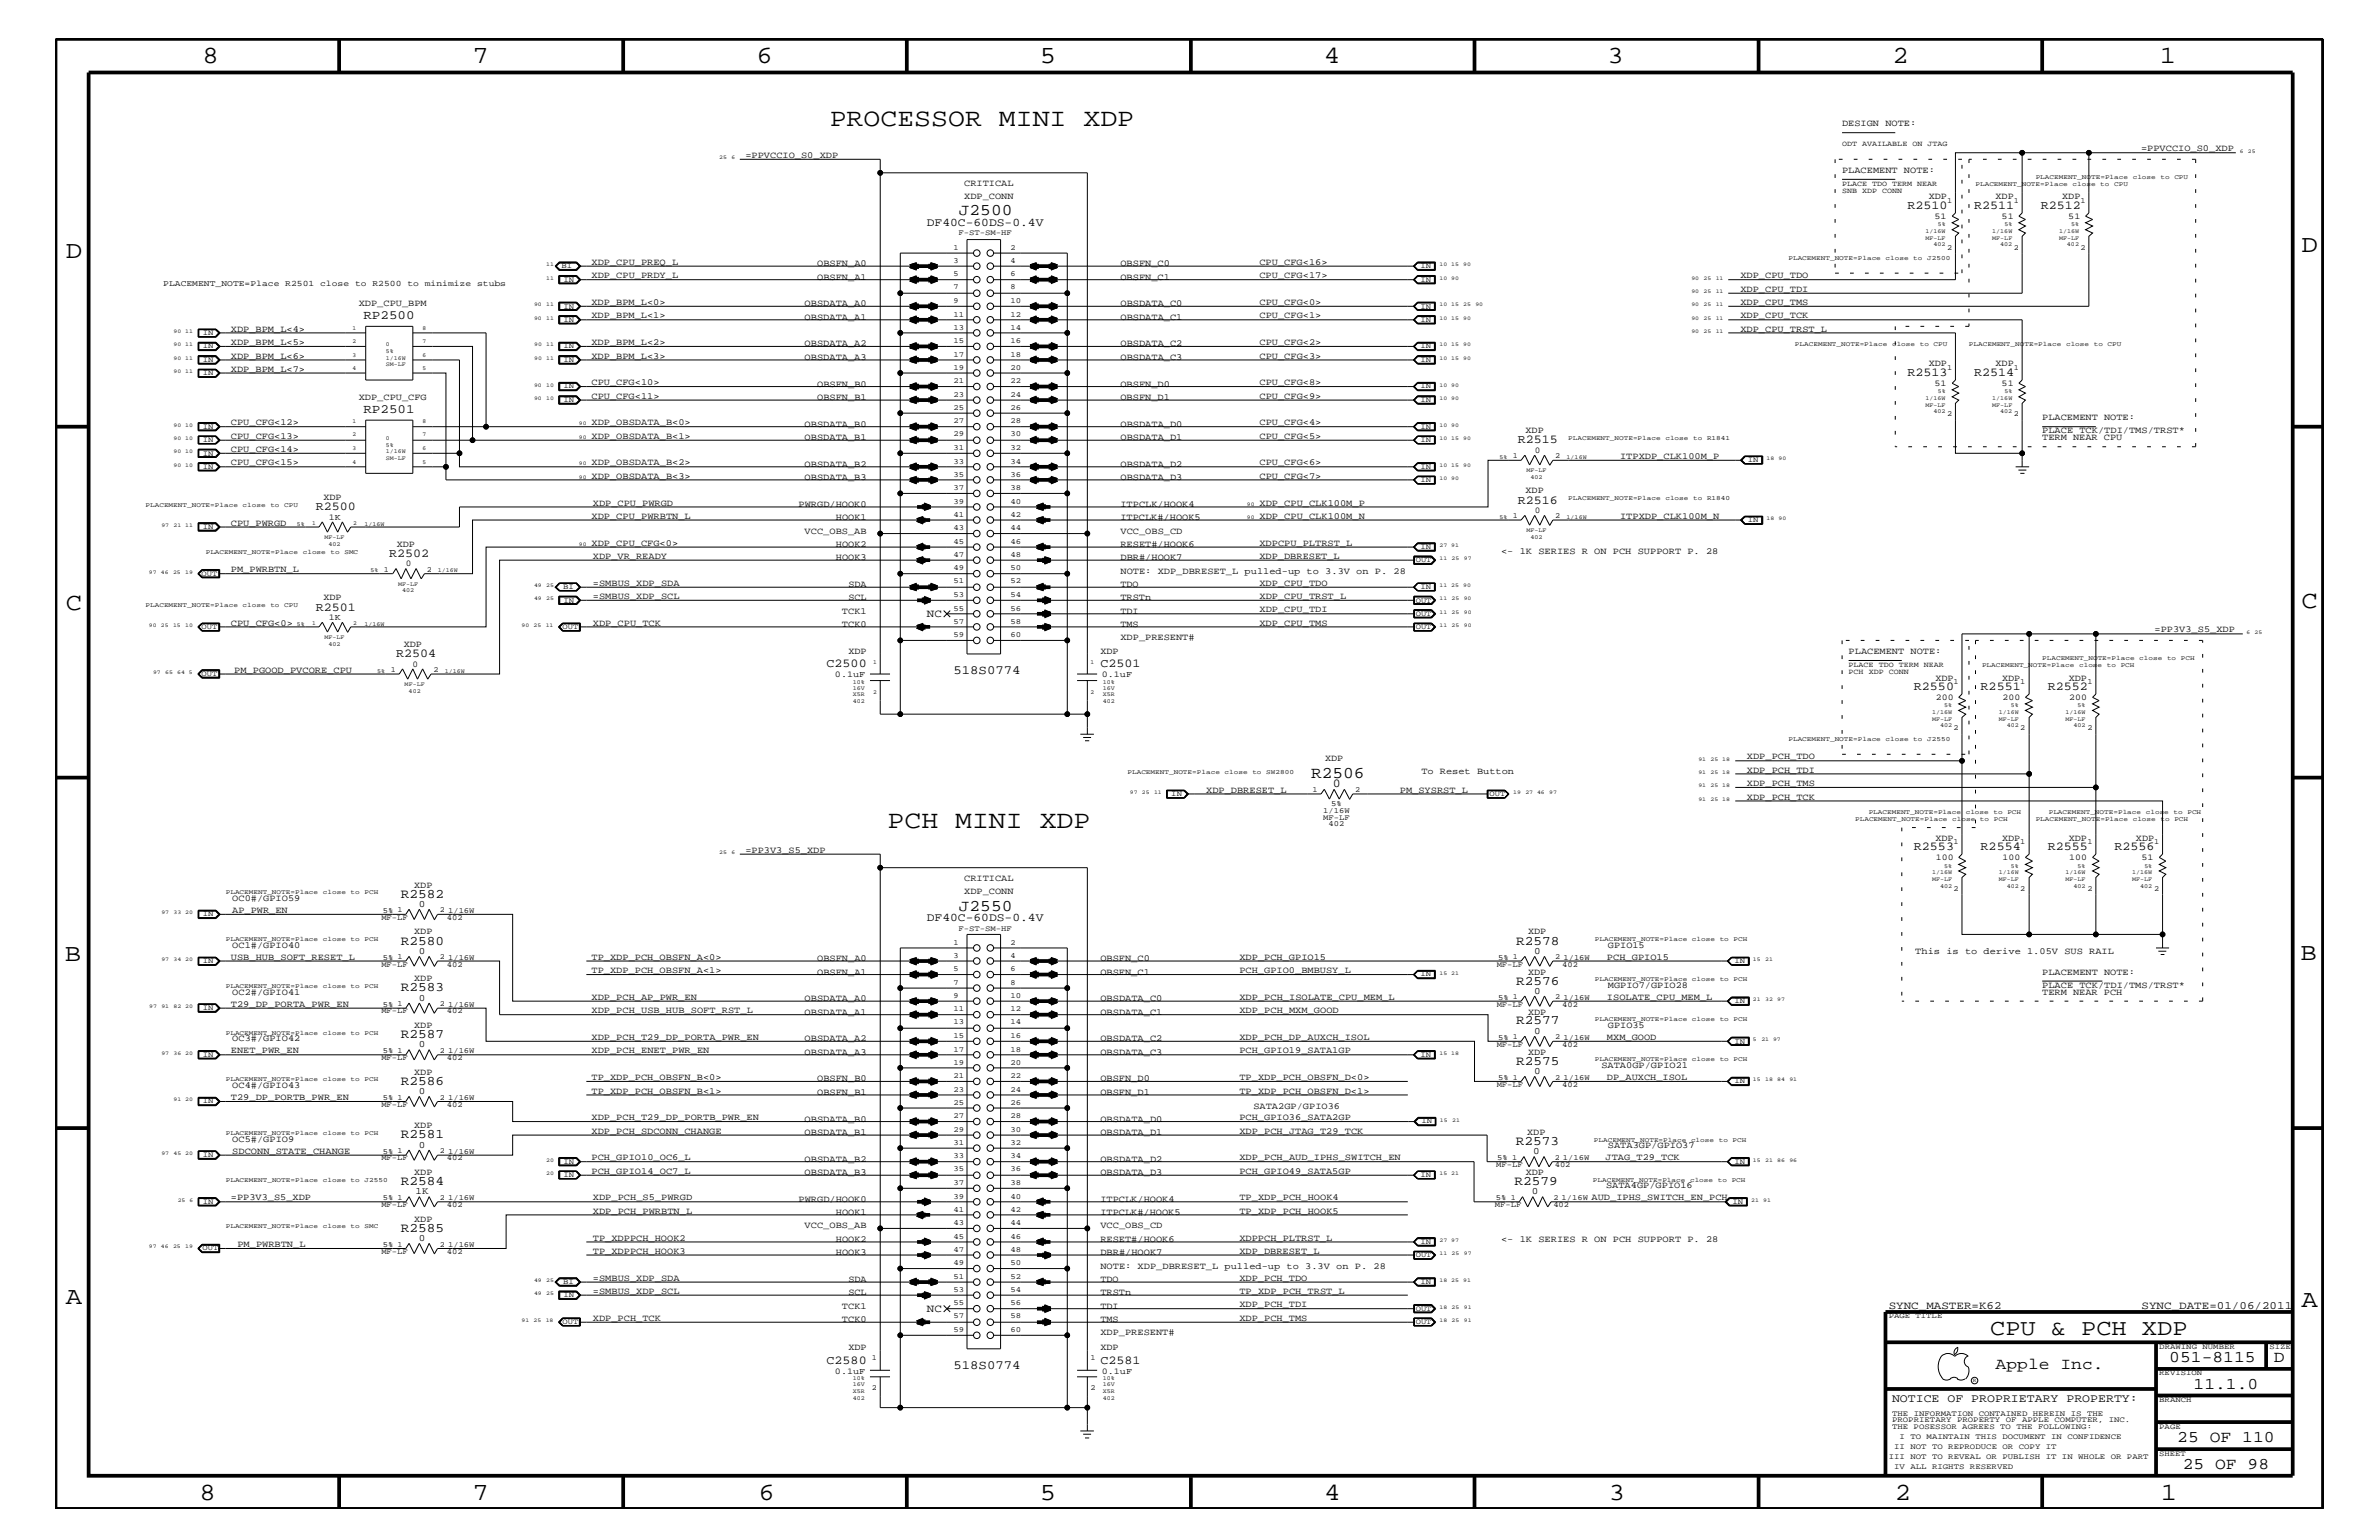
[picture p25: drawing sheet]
<svg xmlns="http://www.w3.org/2000/svg" width="432mm" height="279mm" viewBox="0 0 432 279" stroke-linecap="round" stroke-linejoin="round" font-family="sans-serif">
<defs><g id="words">
<g font-size="4.6">
<text x="150.6" y="22.9">PROCESSOR MINI XDP</text>
<text x="161.1" y="150.1">PCH MINI XDP</text>
</g>
<g font-size="4.5">
<text x="36.7" y="11.5">8</text>
<text x="85.8" y="11.5">7</text>
<text x="137.3" y="11.5">6</text>
<text x="188.7" y="11.5">5</text>
<text x="240.3" y="11.5">4</text>
<text x="291.8" y="11.5">3</text>
<text x="343.5" y="11.5">2</text>
<text x="392" y="11.5">1</text>
<text x="11.9" y="46.8">D</text>
<text x="417.7" y="45.7">D</text>
<text x="11.9" y="110.6">C</text>
<text x="417.7" y="110.3">C</text>
<text x="11.8" y="174.3">B</text>
<text x="417.6" y="174.2">B</text>
<text x="11.9" y="236.7">A</text>
<text x="417.7" y="237.1">A</text>
<text x="36.2" y="272.1">8</text>
<text x="85.8" y="272.1">7</text>
<text x="137.7" y="272.1">6</text>
<text x="188.7" y="272.1">5</text>
<text x="240.4" y="272.1">4</text>
<text x="292" y="272.1">3</text>
<text x="343.9" y="272.1">2</text>
<text x="392.2" y="272.1">1</text>
</g>
<text font-size="4.1" x="361.2" y="242.3">CPU &amp; PCH XDP</text>
<g font-size="3">
<text x="174" y="39.1">J2500</text>
<text x="238" y="141.1">R2506</text>
<text x="174" y="165.2">J2550</text>
<text x="362.2" y="248.4">Apple Inc.</text>
<text x="393.7" y="247.1">051-8115</text>
<text x="398.1" y="252">11.1.0</text>
<text x="412.7" y="247.1">D</text>
<text x="395.2" y="261.6">25 OF 110</text>
<text x="396.2" y="266.6">25 OF 98</text>
</g>
<g font-size="2.4">
<text x="72.8" y="162.8">R2582</text>
<text x="72.8" y="171.4">R2580</text>
<text x="275.2" y="171.4">R2578</text>
<text x="72.8" y="179.9">R2583</text>
<text x="275.2" y="178.7">R2576</text>
<text x="275.2" y="185.9">R2577</text>
<text x="72.8" y="188.3">R2587</text>
<text x="72.8" y="196.8">R2586</text>
<text x="275.2" y="193.2">R2575</text>
<text x="72.8" y="206.5">R2581</text>
<text x="275.1" y="207.7">R2573</text>
<text x="72.8" y="215">R2584</text>
<text x="274.9" y="215">R2579</text>
<text x="72.8" y="223.5">R2585</text>
</g>
<g font-size="2.3">
<text x="66" y="57.9">RP2500</text>
<text x="66" y="74.9">RP2501</text>
<text x="173.1" y="122.3">518S0774</text>
<text x="173.1" y="248.4">518S0774</text>
</g>
<g font-size="2.2">
<text x="346.2" y="37.9">R2510</text>
<text x="358.3" y="37.9">R2511</text>
<text x="370.4" y="37.9">R2512</text>
<text x="346.2" y="68.2">R2513</text>
<text x="358.3" y="68.2">R2514</text>
<text x="275.5" y="80.5">R2515</text>
<text x="57.3" y="92.6">R2500</text>
<text x="275.5" y="91.4">R2516</text>
<text x="70.6" y="101">R2502</text>
<text x="57.3" y="110.8">R2501</text>
<text x="71.9" y="119.2">R2504</text>
<text x="150" y="121">C2500</text>
<text x="199.7" y="121">C2501</text>
<text x="347.4" y="125.2">R2550</text>
<text x="359.5" y="125.2">R2551</text>
<text x="371.7" y="125.2">R2552</text>
<text x="241.9" y="142.8">0</text>
<text x="347.4" y="154.3">R2553</text>
<text x="359.5" y="154.3">R2554</text>
<text x="371.7" y="154.3">R2555</text>
<text x="383.8" y="154.3">R2556</text>
<text x="150" y="247.4">C2580</text>
<text x="199.7" y="247.4">C2581</text>
</g>
<g font-size="2.1">
<text x="168.2" y="41">DF40C-60DS-0.4V</text>
<text x="168.2" y="167.1">DF40C-60DS-0.4V</text>
<text x="343.4" y="254.4">NOTICE OF PROPRIETARY PROPERTY:</text>
</g>
<g font-size="2">
<text x="168.2" y="112">NC</text>
<text x="168.2" y="238">NC</text>
<text x="342.8" y="237.4">SYNC_MASTER=K62</text>
<text x="388.7" y="237.4">SYNC_DATE=01/06/2011</text>
</g>
<g font-size="1.8">
<text x="76" y="164.5">0</text>
<text x="76" y="173.1">0</text>
<text x="278.5" y="173.1">0</text>
<text x="76" y="181.6">0</text>
<text x="278.5" y="180.4">0</text>
<text x="76" y="190">0</text>
<text x="278.5" y="187.6">0</text>
<text x="278.5" y="194.8">0</text>
<text x="76" y="198.5">0</text>
<text x="76" y="208.2">0</text>
<text x="278.3" y="209.4">0</text>
<text x="75.4" y="216.7">1K</text>
<text x="278" y="216.7">0</text>
<text x="76" y="225.2">0</text>
</g>
<g font-size="1.7">
<text x="334.3" y="22.9">DESIGN NOTE:</text>
<text x="135.3" y="28.6">=PPVCCIO_S0_XDP</text>
<text x="388.6" y="27.5">=PPVCCIO_S0_XDP</text>
<text x="175" y="33.7">CRITICAL</text>
<text x="334.3" y="31.4">PLACEMENT NOTE:</text>
<text x="175" y="36.2">XDP_CONN</text>
<text x="350.1" y="36.2">XDP</text>
<text x="362.2" y="36.2">XDP</text>
<text x="374.3" y="36.2">XDP</text>
<text x="107.4" y="50.5">XDP_CPU_PRDY_L</text>
<text x="107.4" y="48">XDP_CPU_PREQ_L</text>
<text x="148.3" y="48.3">OBSFN_A0</text>
<text x="148.3" y="50.7">OBSFN_A1</text>
<text x="203.4" y="48.3">OBSFN_C0</text>
<text x="203.4" y="50.7">OBSFN_C1</text>
<text x="228.6" y="48">CPU_CFG&lt;16&gt;</text>
<text x="228.6" y="50.5">CPU_CFG&lt;17&gt;</text>
<text x="315.9" y="50.5">XDP_CPU_TDO</text>
<text x="315.9" y="52.9">XDP_CPU_TDI</text>
<text x="65.1" y="55.6">XDP_CPU_BPM</text>
<text x="107.4" y="55.3">XDP_BPM_L&lt;0&gt;</text>
<text x="107.4" y="57.8">XDP_BPM_L&lt;1&gt;</text>
<text x="146" y="55.6">OBSDATA_A0</text>
<text x="146" y="58">OBSDATA_A1</text>
<text x="203.4" y="55.6">OBSDATA_C0</text>
<text x="203.4" y="58">OBSDATA_C1</text>
<text x="228.6" y="57.8">CPU_CFG&lt;1&gt;</text>
<text x="228.6" y="55.3">CPU_CFG&lt;0&gt;</text>
<text x="315.9" y="57.8">XDP_CPU_TCK</text>
<text x="315.9" y="55.3">XDP_CPU_TMS</text>
<text x="41.9" y="62.6">XDP_BPM_L&lt;5&gt;</text>
<text x="41.9" y="65.1">XDP_BPM_L&lt;6&gt;</text>
<text x="41.9" y="60.2">XDP_BPM_L&lt;4&gt;</text>
<text x="107.4" y="65.1">XDP_BPM_L&lt;3&gt;</text>
<text x="107.4" y="62.6">XDP_BPM_L&lt;2&gt;</text>
<text x="146" y="62.9">OBSDATA_A2</text>
<text x="146" y="65.3">OBSDATA_A3</text>
<text x="203.4" y="62.9">OBSDATA_C2</text>
<text x="203.4" y="65.3">OBSDATA_C3</text>
<text x="228.6" y="62.6">CPU_CFG&lt;2&gt;</text>
<text x="228.6" y="65.1">CPU_CFG&lt;3&gt;</text>
<text x="315.9" y="60.2">XDP_CPU_TRST_L</text>
<text x="41.9" y="67.5">XDP_BPM_L&lt;7&gt;</text>
<text x="107.4" y="69.9">CPU_CFG&lt;10&gt;</text>
<text x="148.3" y="70.1">OBSFN_B0</text>
<text x="203.4" y="70.1">OBSFN_D0</text>
<text x="228.6" y="69.9">CPU_CFG&lt;8&gt;</text>
<text x="350.1" y="66.5">XDP</text>
<text x="362.2" y="66.5">XDP</text>
<text x="41.9" y="77.2">CPU_CFG&lt;12&gt;</text>
<text x="65.1" y="72.6">XDP_CPU_CFG</text>
<text x="107.4" y="77.2">XDP_OBSDATA_B&lt;0&gt;</text>
<text x="107.4" y="72.3">CPU_CFG&lt;11&gt;</text>
<text x="146" y="77.4">OBSDATA_B0</text>
<text x="148.3" y="72.6">OBSFN_B1</text>
<text x="203.4" y="72.6">OBSFN_D1</text>
<text x="203.4" y="77.4">OBSDATA_D0</text>
<text x="228.6" y="72.3">CPU_CFG&lt;9&gt;</text>
<text x="228.6" y="77.2">CPU_CFG&lt;4&gt;</text>
<text x="370.7" y="76.2">PLACEMENT NOTE:</text>
<text x="41.9" y="82">CPU_CFG&lt;14&gt;</text>
<text x="41.9" y="79.6">CPU_CFG&lt;13&gt;</text>
<text x="107.4" y="79.6">XDP_OBSDATA_B&lt;1&gt;</text>
<text x="146" y="79.9">OBSDATA_B1</text>
<text x="203.4" y="79.9">OBSDATA_D1</text>
<text x="228.6" y="79.6">CPU_CFG&lt;5&gt;</text>
<text x="276.9" y="78.6">XDP</text>
<text x="294" y="83.3">ITPXDP_CLK100M_P</text>
<text x="370.7" y="78.6">PLACE TCK/TDI/TMS/TRST*</text>
<text x="370.7" y="79.9">TERM NEAR CPU</text>
<text x="41.9" y="84.4">CPU_CFG&lt;15&gt;</text>
<text x="107.4" y="84.4">XDP_OBSDATA_B&lt;2&gt;</text>
<text x="107.4" y="86.9">XDP_OBSDATA_B&lt;3&gt;</text>
<text x="146" y="84.7">OBSDATA_B2</text>
<text x="146" y="87.1">OBSDATA_B3</text>
<text x="203.4" y="87.1">OBSDATA_D3</text>
<text x="203.4" y="84.7">OBSDATA_D2</text>
<text x="228.6" y="84.4">CPU_CFG&lt;6&gt;</text>
<text x="228.6" y="86.9">CPU_CFG&lt;7&gt;</text>
<text x="276.9" y="89.5">XDP</text>
<text x="41.9" y="95.4">CPU_PWRGD</text>
<text x="58.7" y="90.7">XDP</text>
<text x="107.4" y="94.2">XDP_CPU_PWRBTN_L</text>
<text x="107.6" y="91.7">XDP_CPU_PWRGD</text>
<text x="144.9" y="92">PWRGD/HOOK0</text>
<text x="151.7" y="94.3">HOOK1</text>
<text x="203.4" y="94.3">ITPCLK#/HOOK5</text>
<text x="203.4" y="92">ITPCLK/HOOK4</text>
<text x="228.6" y="94.2">XDP_CPU_CLK100M_N</text>
<text x="228.6" y="91.7">XDP_CPU_CLK100M_P</text>
<text x="294" y="94.2">ITPXDP_CLK100M_N</text>
<text x="72" y="99.3">XDP</text>
<text x="107.4" y="99">XDP_CPU_CFG&lt;0&gt;</text>
<text x="107.6" y="101.4">XDP_VR_READY</text>
<text x="146" y="96.8">VCC_OBS_AB</text>
<text x="151.7" y="99.3">HOOK2</text>
<text x="151.7" y="101.6">HOOK3</text>
<text x="203.4" y="99.3">RESET#/HOOK6</text>
<text x="203.4" y="96.8">VCC_OBS_CD</text>
<text x="203.4" y="101.6">DBR#/HOOK7</text>
<text x="228.6" y="101.4">XDP_DBRESET_L</text>
<text x="228.6" y="99">XDPCPU_PLTRST_L</text>
<text x="272.5" y="100.4">&lt;- 1K SERIES R ON PCH SUPPORT P. 28</text>
<text x="41.9" y="103.8">PM_PWRBTN_L</text>
<text x="107.6" y="106.3">=SMBUS_XDP_SDA</text>
<text x="154" y="106.5">SDA</text>
<text x="203.4" y="106.5">TDO</text>
<text x="203.4" y="104.1">NOTE: XDP_DBRESET_L pulled-up to 3.3V on P. 28</text>
<text x="228.6" y="106.3">XDP_CPU_TDO</text>
<text x="41.9" y="113.6">CPU_CFG&lt;0&gt;</text>
<text x="58.7" y="108.9">XDP</text>
<text x="107.6" y="108.7">=SMBUS_XDP_SCL</text>
<text x="107.6" y="113.6">XDP_CPU_TCK</text>
<text x="152.8" y="111.4">TCK1</text>
<text x="152.8" y="113.7">TCK0</text>
<text x="154" y="108.9">SCL</text>
<text x="203.4" y="108.9">TRSTn</text>
<text x="203.4" y="113.7">TMS</text>
<text x="203.4" y="111.4">TDI</text>
<text x="228.6" y="113.6">XDP_CPU_TMS</text>
<text x="228.6" y="108.7">XDP_CPU_TRST_L</text>
<text x="228.6" y="111.1">XDP_CPU_TDI</text>
<text x="73.3" y="117.4">XDP</text>
<text x="154" y="118.6">XDP</text>
<text x="199.7" y="118.6">XDP</text>
<text x="203.4" y="116.2">XDP_PRESENT#</text>
<text x="335.5" y="118.6">PLACEMENT NOTE:</text>
<text x="391.1" y="114.8">=PP3V3_S5_XDP</text>
<text x="42.5" y="122">PM_PGOOD_PVCORE_CPU</text>
<text x="351.3" y="123.5">XDP</text>
<text x="363.4" y="123.5">XDP</text>
<text x="375.5" y="123.5">XDP</text>
<text x="317.1" y="137.8">XDP_PCH_TDO</text>
<text x="218.9" y="143.9">XDP_DBRESET_L</text>
<text x="240.5" y="138">XDP</text>
<text x="254.1" y="143.9">PM_SYSRST_L</text>
<text x="258" y="140.4">To Reset Button</text>
<text x="317.1" y="142.6">XDP_PCH_TMS</text>
<text x="317.1" y="140.2">XDP_PCH_TDI</text>
<text x="317.1" y="145.1">XDP_PCH_TCK</text>
<text x="135.3" y="154.7">=PP3V3_S5_XDP</text>
<text x="351.3" y="152.6">XDP</text>
<text x="363.4" y="152.6">XDP</text>
<text x="375.5" y="152.6">XDP</text>
<text x="387.7" y="152.6">XDP</text>
<text x="75.2" y="161.1">XDP</text>
<text x="175" y="159.9">CRITICAL</text>
<text x="42.2" y="163.5">OC0#/GPIO59</text>
<text x="42.2" y="165.6">AP_PWR_EN</text>
<text x="175" y="162.2">XDP_CONN</text>
<text x="42.2" y="172">OC1#/GPIO40</text>
<text x="75.2" y="169.5">XDP</text>
<text x="277.4" y="169.5">XDP</text>
<text x="291.8" y="172">GPIO15</text>
<text x="347.6" y="173.2">This is to derive 1.05V SUS RAIL</text>
<text x="41.9" y="174.2">USB_HUB_SOFT_RESET_L</text>
<text x="75.2" y="178">XDP</text>
<text x="107.4" y="174.2">TP_XDP_PCH_OBSFN_A&lt;0&gt;</text>
<text x="107.4" y="176.6">TP_XDP_PCH_OBSFN_A&lt;1&gt;</text>
<text x="148.3" y="174.4">OBSFN_A0</text>
<text x="148.3" y="176.8">OBSFN_A1</text>
<text x="199.7" y="176.8">OBSFN_C1</text>
<text x="199.7" y="174.4">OBSFN_C0</text>
<text x="225" y="174.2">XDP_PCH_GPIO15</text>
<text x="225" y="176.6">PCH_GPIO0_BMBUSY_L</text>
<text x="277.4" y="176.8">XDP</text>
<text x="291.7" y="174.2">PCH_GPIO15</text>
<text x="291.8" y="179.3">MGPIO7/GPIO28</text>
<text x="370.7" y="176.8">PLACEMENT NOTE:</text>
<text x="370.7" y="179.3">PLACE TCK/TDI/TMS/TRST*</text>
<text x="41.9" y="182.7">T29_DP_PORTA_PWR_EN</text>
<text x="42.2" y="180.5">OC2#/GPIO41</text>
<text x="107.4" y="181.4">XDP_PCH_AP_PWR_EN</text>
<text x="107.4" y="183.8">XDP_PCH_USB_HUB_SOFT_RST_L</text>
<text x="146" y="184.1">OBSDATA_A1</text>
<text x="146" y="181.6">OBSDATA_A0</text>
<text x="199.7" y="184.1">OBSDATA_C1</text>
<text x="199.7" y="181.6">OBSDATA_C0</text>
<text x="225" y="181.4">XDP_PCH_ISOLATE_CPU_MEM_L</text>
<text x="225" y="183.8">XDP_PCH_MXM_GOOD</text>
<text x="277.4" y="184.1">XDP</text>
<text x="291.7" y="181.4">ISOLATE_CPU_MEM_L</text>
<text x="370.7" y="180.5">TERM NEAR PCH</text>
<text x="41.9" y="191.1">ENET_PWR_EN</text>
<text x="42.2" y="188.9">OC3#/GPIO42</text>
<text x="75.2" y="186.5">XDP</text>
<text x="107.4" y="188.7">XDP_PCH_T29_DP_PORTA_PWR_EN</text>
<text x="107.4" y="191.1">XDP_PCH_ENET_PWR_EN</text>
<text x="146" y="188.9">OBSDATA_A2</text>
<text x="146" y="191.4">OBSDATA_A3</text>
<text x="199.7" y="188.9">OBSDATA_C2</text>
<text x="199.7" y="191.4">OBSDATA_C3</text>
<text x="225" y="191.1">PCH_GPIO19_SATA1GP</text>
<text x="225" y="188.7">XDP_PCH_DP_AUXCH_ISOL</text>
<text x="277.4" y="191.4">XDP</text>
<text x="291.7" y="188.7">MXM_GOOD</text>
<text x="291.8" y="186.5">GPIO35</text>
<text x="42.2" y="197.4">OC4#/GPIO43</text>
<text x="75.2" y="195">XDP</text>
<text x="107.4" y="195.9">TP_XDP_PCH_OBSFN_B&lt;0&gt;</text>
<text x="148.3" y="196.2">OBSFN_B0</text>
<text x="199.7" y="196.2">OBSFN_D0</text>
<text x="225" y="195.9">TP_XDP_PCH_OBSFN_D&lt;0&gt;</text>
<text x="290.7" y="193.7">SATA0GP/GPIO21</text>
<text x="291.7" y="195.9">DP_AUXCH_ISOL</text>
<text x="41.9" y="199.6">T29_DP_PORTB_PWR_EN</text>
<text x="107.4" y="203.2">XDP_PCH_T29_DP_PORTB_PWR_EN</text>
<text x="107.4" y="198.4">TP_XDP_PCH_OBSFN_B&lt;1&gt;</text>
<text x="146" y="203.5">OBSDATA_B0</text>
<text x="148.3" y="198.7">OBSFN_B1</text>
<text x="199.7" y="203.5">OBSDATA_D0</text>
<text x="199.7" y="198.7">OBSFN_D1</text>
<text x="225" y="203.2">PCH_GPIO36_SATA2GP</text>
<text x="225" y="198.4">TP_XDP_PCH_OBSFN_D&lt;1&gt;</text>
<text x="227.5" y="201.2">SATA2GP/GPIO36</text>
<text x="42.2" y="209.3">SDCONN_STATE_CHANGE</text>
<text x="42.2" y="207.1">OC5#/GPIO9</text>
<text x="75.2" y="204.7">XDP</text>
<text x="107.4" y="205.7">XDP_PCH_SDCONN_CHANGE</text>
<text x="146" y="205.9">OBSDATA_B1</text>
<text x="199.7" y="205.9">OBSDATA_D1</text>
<text x="225" y="205.7">XDP_PCH_JTAG_T29_TCK</text>
<text x="277.2" y="205.9">XDP</text>
<text x="291.8" y="208.3">SATA3GP/GPIO37</text>
<text x="75.2" y="213.2">XDP</text>
<text x="107.4" y="213">PCH_GPIO14_OC7_L</text>
<text x="107.4" y="210.5">PCH_GPIO10_OC6_L</text>
<text x="146" y="213.2">OBSDATA_B3</text>
<text x="146" y="210.8">OBSDATA_B2</text>
<text x="199.7" y="213.2">OBSDATA_D3</text>
<text x="199.7" y="210.8">OBSDATA_D2</text>
<text x="225" y="213">PCH_GPIO49_SATA5GP</text>
<text x="225" y="210.5">XDP_PCH_AUD_IPHS_SWITCH_EN</text>
<text x="276.9" y="213.2">XDP</text>
<text x="291.4" y="210.4">JTAG_T29_TCK</text>
<text x="291.5" y="215.6">SATA4GP/GPIO16</text>
<text x="41.9" y="217.8">=PP3V3_S5_XDP</text>
<text x="75.2" y="221.7">XDP</text>
<text x="107.6" y="220.2">XDP_PCH_PWRBTN_L</text>
<text x="107.6" y="217.8">XDP_PCH_S5_PWRGD</text>
<text x="144.9" y="218">PWRGD/HOOK0</text>
<text x="151.7" y="220.4">HOOK1</text>
<text x="199.7" y="218">ITPCLK/HOOK4</text>
<text x="199.7" y="220.4">ITPCLK#/HOOK5</text>
<text x="225" y="220.2">TP_XDP_PCH_HOOK5</text>
<text x="225" y="217.8">TP_XDP_PCH_HOOK4</text>
<text x="288.9" y="217.8">AUD_IPHS_SWITCH_EN_PCH</text>
<text x="43.1" y="226.3">PM_PWRBTN_L</text>
<text x="107.6" y="227.5">TP_XDPPCH_HOOK3</text>
<text x="107.6" y="225.1">TP_XDPPCH_HOOK2</text>
<text x="146" y="222.9">VCC_OBS_AB</text>
<text x="151.7" y="225.3">HOOK2</text>
<text x="151.7" y="227.7">HOOK3</text>
<text x="199.7" y="222.9">VCC_OBS_CD</text>
<text x="199.7" y="227.7">DBR#/HOOK7</text>
<text x="199.7" y="225.3">RESET#/HOOK6</text>
<text x="225" y="225.1">XDPPCH_PLTRST_L</text>
<text x="225" y="227.5">XDP_DBRESET_L</text>
<text x="272.5" y="225.3">&lt;- 1K SERIES R ON PCH SUPPORT P. 28</text>
<text x="107.6" y="232.4">=SMBUS_XDP_SDA</text>
<text x="154" y="232.6">SDA</text>
<text x="199.7" y="230.2">NOTE: XDP_DBRESET_L pulled-up to 3.3V on P. 28</text>
<text x="199.7" y="232.6">TDO</text>
<text x="225" y="232.4">XDP_PCH_TDO</text>
<text x="107.6" y="234.7">=SMBUS_XDP_SCL</text>
<text x="107.6" y="239.6">XDP_PCH_TCK</text>
<text x="152.8" y="237.4">TCK1</text>
<text x="152.8" y="239.9">TCK0</text>
<text x="154" y="235">SCL</text>
<text x="199.7" y="235">TRSTn</text>
<text x="199.7" y="239.9">TMS</text>
<text x="199.7" y="237.4">TDI</text>
<text x="225" y="234.7">TP_XDP_PCH_TRST_L</text>
<text x="225" y="239.6">XDP_PCH_TMS</text>
<text x="225" y="237.2">XDP_PCH_TDI</text>
<text x="154" y="245">XDP</text>
<text x="199.7" y="242.3">XDP_PRESENT#</text>
<text x="199.7" y="245">XDP</text>
</g>
<g font-size="1.6">
<text x="351.1" y="39.7">51</text>
<text x="363.3" y="39.7">51</text>
<text x="375.4" y="39.7">51</text>
<text x="351.1" y="70">51</text>
<text x="363.3" y="70">51</text>
<text x="278.6" y="82.2">0</text>
<text x="59.7" y="94.3">1K</text>
<text x="278.6" y="93.1">0</text>
<text x="73.7" y="102.7">0</text>
<text x="59.7" y="112.5">1K</text>
<text x="74.8" y="120.9">0</text>
<text x="151.6" y="122.9">0.1uF</text>
<text x="200" y="122.9">0.1uF</text>
<text x="351.4" y="127">200</text>
<text x="363.5" y="127">200</text>
<text x="375.6" y="127">200</text>
<text x="351.4" y="156.1">100</text>
<text x="363.5" y="156.1">100</text>
<text x="375.6" y="156.1">100</text>
<text x="388.7" y="156.1">51</text>
<text x="151.6" y="249.2">0.1uF</text>
<text x="200" y="249.2">0.1uF</text>
</g>
<text font-size="1.5" x="29.6" y="51.9">PLACEMENT_NOTE=Place R2501 close to R2500 to minimize stubs</text>
<g font-size="1.4">
<text x="334.3" y="26.5">ODT AVAILABLE ON JTAG</text>
<text x="334.3" y="35">SNB XDP CONN</text>
<text x="334.3" y="33.7">PLACE TDO TERM NEAR</text>
<text x="353.4" y="36.8">1</text>
<text x="365.5" y="36.8">1</text>
<text x="377.6" y="36.8">1</text>
<text x="173.1" y="47.7">3</text>
<text x="173.1" y="45.3">1</text>
<text x="173.9" y="42.7">F-ST-SM-HF</text>
<text x="183.4" y="47.7">4</text>
<text x="183.4" y="45.3">2</text>
<text x="353.4" y="45.3">2</text>
<text x="365.5" y="45.3">2</text>
<text x="377.6" y="45.3">2</text>
<text x="101.9" y="48.7">BI</text>
<text x="102.3" y="51.1">IN</text>
<text x="173.1" y="52.5">7</text>
<text x="173.1" y="50.2">5</text>
<text x="183.4" y="50.2">6</text>
<text x="183.4" y="52.5">8</text>
<text x="257.8" y="48.7">IN</text>
<text x="257.8" y="51.1">IN</text>
<text x="102.3" y="58.4">IN</text>
<text x="102.3" y="56">IN</text>
<text x="173.1" y="55">9</text>
<text x="173.1" y="59.8">13</text>
<text x="173.1" y="57.4">11</text>
<text x="183.4" y="59.8">14</text>
<text x="183.4" y="57.4">12</text>
<text x="183.4" y="55">10</text>
<text x="257.8" y="56">IN</text>
<text x="257.8" y="58.4">IN</text>
<text x="36.8" y="60.8">IN</text>
<text x="36.8" y="63.2">IN</text>
<text x="36.8" y="65.6">IN</text>
<text x="102.3" y="63.2">IN</text>
<text x="102.3" y="65.6">IN</text>
<text x="173.1" y="64.7">17</text>
<text x="173.1" y="62.3">15</text>
<text x="183.4" y="64.7">18</text>
<text x="183.4" y="62.3">16</text>
<text x="257.8" y="63.2">IN</text>
<text x="257.8" y="65.6">IN</text>
<text x="36.8" y="68.1">IN</text>
<text x="102.3" y="70.5">IN</text>
<text x="173.1" y="72">23</text>
<text x="173.1" y="69.5">21</text>
<text x="173.1" y="67.1">19</text>
<text x="183.4" y="72">24</text>
<text x="183.4" y="69.5">22</text>
<text x="183.4" y="67.1">20</text>
<text x="257.8" y="70.5">IN</text>
<text x="353.4" y="67.1">1</text>
<text x="365.5" y="67.1">1</text>
<text x="36.8" y="77.8">IN</text>
<text x="102.3" y="72.9">IN</text>
<text x="173.1" y="76.8">27</text>
<text x="173.1" y="74.4">25</text>
<text x="183.4" y="76.8">28</text>
<text x="183.4" y="74.4">26</text>
<text x="257.8" y="77.8">IN</text>
<text x="257.8" y="72.9">IN</text>
<text x="353.4" y="75.6">2</text>
<text x="365.5" y="75.6">2</text>
<text x="36.8" y="80.2">IN</text>
<text x="36.8" y="82.7">IN</text>
<text x="173.1" y="81.6">31</text>
<text x="173.1" y="79.2">29</text>
<text x="183.4" y="81.6">32</text>
<text x="183.4" y="79.2">30</text>
<text x="257.8" y="80.2">IN</text>
<text x="274.6" y="83.1">1</text>
<text x="282.3" y="83.1">2</text>
<text x="317.2" y="83.8">IN</text>
<text x="36.8" y="85">IN</text>
<text x="173.1" y="88.9">37</text>
<text x="173.1" y="86.5">35</text>
<text x="173.1" y="84.1">33</text>
<text x="183.4" y="88.9">38</text>
<text x="183.4" y="86.5">36</text>
<text x="183.4" y="84.1">34</text>
<text x="257.8" y="87.5">IN</text>
<text x="257.8" y="85">IN</text>
<text x="36.8" y="96">IN</text>
<text x="173.1" y="93.8">41</text>
<text x="173.1" y="91.4">39</text>
<text x="183.4" y="93.8">42</text>
<text x="183.4" y="91.4">40</text>
<text x="274.6" y="94">1</text>
<text x="282.3" y="94">2</text>
<text x="317.2" y="94.8">IN</text>
<text x="173.1" y="101">47</text>
<text x="173.1" y="98.7">45</text>
<text x="173.1" y="96.2">43</text>
<text x="183.4" y="101">48</text>
<text x="183.4" y="98.7">46</text>
<text x="183.4" y="96.2">44</text>
<text x="257.8" y="99.6">IN</text>
<text x="36.6" y="104.4">OUT</text>
<text x="69.7" y="103.7">1</text>
<text x="77.5" y="103.7">2</text>
<text x="102.2" y="106.9">BI</text>
<text x="173.1" y="105.9">51</text>
<text x="173.1" y="103.5">49</text>
<text x="183.4" y="105.9">52</text>
<text x="183.4" y="103.5">50</text>
<text x="257" y="102.1">OUT</text>
<text x="257.8" y="106.9">IN</text>
<text x="102.3" y="109.3">IN</text>
<text x="173.1" y="113.1">57</text>
<text x="173.1" y="110.8">55</text>
<text x="173.1" y="108.3">53</text>
<text x="183.4" y="113.1">58</text>
<text x="183.4" y="110.8">56</text>
<text x="183.4" y="108.3">54</text>
<text x="257" y="109.3">OUT</text>
<text x="257" y="111.7">OUT</text>
<text x="36.6" y="114.2">OUT</text>
<text x="102.1" y="114.2">OUT</text>
<text x="173.1" y="115.6">59</text>
<text x="183.4" y="115.6">60</text>
<text x="257" y="114.2">OUT</text>
<text x="36.6" y="122.6">OUT</text>
<text x="71" y="121.9">1</text>
<text x="78.7" y="121.9">2</text>
<text x="335.5" y="121">PLACE TDO TERM NEAR</text>
<text x="335.5" y="122.3">PCH XDP CONN</text>
<text x="354.6" y="124.1">1</text>
<text x="366.7" y="124.1">1</text>
<text x="378.9" y="124.1">1</text>
<text x="354.6" y="132.5">2</text>
<text x="366.7" y="132.5">2</text>
<text x="378.9" y="132.5">2</text>
<text x="238.3" y="143.7">1</text>
<text x="246" y="143.7">2</text>
<text x="212.6" y="144.5">IN</text>
<text x="240.2" y="148.7">MF-LF</text>
<text x="240.2" y="147.5">1/16W</text>
<text x="241.1" y="149.9">402</text>
<text x="241.6" y="146.2">5%</text>
<text x="270.3" y="144.5">OUT</text>
<text x="354.6" y="153.2">1</text>
<text x="366.7" y="153.2">1</text>
<text x="378.9" y="153.2">1</text>
<text x="391" y="153.2">1</text>
<text x="354.6" y="161.7">2</text>
<text x="366.7" y="161.7">2</text>
<text x="378.9" y="161.7">2</text>
<text x="391" y="161.7">2</text>
<text x="36.8" y="166.2">IN</text>
<text x="69.2" y="166.9">MF-LF</text>
<text x="69.5" y="165.6">5% 1</text>
<text x="79.8" y="165.6">2</text>
<text x="81.1" y="166.9">402</text>
<text x="81.3" y="165.6">1/16W</text>
<text x="173.1" y="173.8">3</text>
<text x="173.1" y="171.4">1</text>
<text x="173.9" y="168.9">F-ST-SM-HF</text>
<text x="183.4" y="173.8">4</text>
<text x="183.4" y="171.4">2</text>
<text x="36.8" y="174.8">IN</text>
<text x="69.2" y="175.4">MF-LF</text>
<text x="69.5" y="174.2">5% 1</text>
<text x="79.8" y="174">2</text>
<text x="81.1" y="175.4">402</text>
<text x="81.3" y="174.2">1/16W</text>
<text x="173.1" y="178.7">7</text>
<text x="173.1" y="176.2">5</text>
<text x="183.4" y="176.2">6</text>
<text x="183.4" y="178.7">8</text>
<text x="257.8" y="177.2">IN</text>
<text x="271.7" y="175.4">MF-LF</text>
<text x="271.9" y="174.2">5% 1</text>
<text x="282.3" y="174">2</text>
<text x="283.5" y="175.4">402</text>
<text x="283.8" y="174.2">1/16W</text>
<text x="314.8" y="174.8">IN</text>
<text x="36.8" y="183.2">IN</text>
<text x="69.2" y="183.8">MF-LF</text>
<text x="69.5" y="182.7">5% 1</text>
<text x="79.8" y="182.5">2</text>
<text x="81.1" y="183.8">402</text>
<text x="81.3" y="182.7">1/16W</text>
<text x="173.1" y="181">9</text>
<text x="173.1" y="185.9">13</text>
<text x="173.1" y="183.5">11</text>
<text x="183.4" y="185.9">14</text>
<text x="183.4" y="183.5">12</text>
<text x="183.4" y="181">10</text>
<text x="271.7" y="182.7">MF-LF</text>
<text x="271.9" y="181.4">5% 1</text>
<text x="282.3" y="181.3">2</text>
<text x="283.5" y="182.7">402</text>
<text x="283.8" y="181.4">1/16W</text>
<text x="314.8" y="182.1">IN</text>
<text x="36.8" y="191.7">IN</text>
<text x="69.5" y="191.1">5% 1</text>
<text x="79.8" y="191">2</text>
<text x="81.3" y="191.1">1/16W</text>
<text x="173.1" y="190.8">17</text>
<text x="173.1" y="188.3">15</text>
<text x="183.4" y="190.8">18</text>
<text x="183.4" y="188.3">16</text>
<text x="257.8" y="191.7">IN</text>
<text x="271.7" y="189.9">MF-LF</text>
<text x="271.9" y="188.7">5% 1</text>
<text x="282.3" y="188.6">2</text>
<text x="283.5" y="189.9">402</text>
<text x="283.8" y="188.7">1/16W</text>
<text x="314.8" y="189.3">IN</text>
<text x="69.2" y="192.3">MF-LF</text>
<text x="81.1" y="192.3">402</text>
<text x="173.1" y="195.6">21</text>
<text x="173.1" y="193.2">19</text>
<text x="183.4" y="195.6">22</text>
<text x="183.4" y="193.2">20</text>
<text x="271.7" y="197.2">MF-LF</text>
<text x="271.9" y="195.9">5% 1</text>
<text x="282.3" y="195.9">2</text>
<text x="283.5" y="197.2">402</text>
<text x="283.8" y="195.9">1/16W</text>
<text x="314.8" y="196.5">IN</text>
<text x="36.8" y="200.2">IN</text>
<text x="69.2" y="200.9">MF-LF</text>
<text x="69.5" y="199.6">5% 1</text>
<text x="79.8" y="199.5">2</text>
<text x="81.1" y="200.9">402</text>
<text x="81.3" y="199.6">1/16W</text>
<text x="173.1" y="202.9">27</text>
<text x="173.1" y="200.4">25</text>
<text x="173.1" y="198.1">23</text>
<text x="183.4" y="202.9">28</text>
<text x="183.4" y="200.4">26</text>
<text x="183.4" y="198.1">24</text>
<text x="258" y="203.8">IN</text>
<text x="36.8" y="209.9">IN</text>
<text x="69.5" y="209.3">5% 1</text>
<text x="79.8" y="209.2">2</text>
<text x="81.3" y="209.3">1/16W</text>
<text x="173.1" y="207.7">31</text>
<text x="173.1" y="205.3">29</text>
<text x="183.4" y="207.7">32</text>
<text x="183.4" y="205.3">30</text>
<text x="69.2" y="210.5">MF-LF</text>
<text x="81.1" y="210.5">402</text>
<text x="102.3" y="213.6">IN</text>
<text x="102.3" y="211.1">IN</text>
<text x="173.1" y="215">37</text>
<text x="173.1" y="212.5">35</text>
<text x="173.1" y="210.2">33</text>
<text x="183.4" y="215">38</text>
<text x="183.4" y="212.5">36</text>
<text x="183.4" y="210.2">34</text>
<text x="257.8" y="213.6">IN</text>
<text x="271.6" y="211.7">MF-LF</text>
<text x="271.7" y="210.5">5% 1</text>
<text x="282.2" y="210.4">2</text>
<text x="282.2" y="211.7">402</text>
<text x="283.7" y="210.5">1/16W</text>
<text x="314.8" y="211.1">IN</text>
<text x="36.8" y="218.4">IN</text>
<text x="69.2" y="219">MF-LF</text>
<text x="69.5" y="217.8">5% 1</text>
<text x="79.8" y="217.7">2</text>
<text x="81.1" y="219">402</text>
<text x="81.3" y="217.8">1/16W</text>
<text x="173.1" y="219.8">41</text>
<text x="173.1" y="217.5">39</text>
<text x="183.4" y="219.8">42</text>
<text x="183.4" y="217.5">40</text>
<text x="271.3" y="219">MF-LF</text>
<text x="271.5" y="217.8">5% 1</text>
<text x="281.9" y="217.7">2</text>
<text x="281.9" y="219">402</text>
<text x="283.4" y="217.8">1/16W</text>
<text x="314.5" y="218.4">IN</text>
<text x="36.7" y="226.9">OUT</text>
<text x="69.2" y="227.5">MF-LF</text>
<text x="69.5" y="226.3">5% 1</text>
<text x="79.8" y="226.2">2</text>
<text x="81.1" y="227.5">402</text>
<text x="81.3" y="226.3">1/16W</text>
<text x="173.1" y="227.1">47</text>
<text x="173.1" y="224.7">45</text>
<text x="173.1" y="222.3">43</text>
<text x="183.4" y="227.1">48</text>
<text x="183.4" y="224.7">46</text>
<text x="183.4" y="222.3">44</text>
<text x="257.8" y="225.7">IN</text>
<text x="102.2" y="232.9">BI</text>
<text x="173.1" y="232">51</text>
<text x="173.1" y="229.6">49</text>
<text x="183.4" y="232">52</text>
<text x="183.4" y="229.6">50</text>
<text x="257" y="228.1">OUT</text>
<text x="257.8" y="232.9">IN</text>
<text x="102.3" y="235.4">IN</text>
<text x="173.1" y="239.2">57</text>
<text x="173.1" y="236.8">55</text>
<text x="173.1" y="234.4">53</text>
<text x="183.4" y="239.2">58</text>
<text x="183.4" y="236.8">56</text>
<text x="183.4" y="234.4">54</text>
<text x="257" y="237.8">OUT</text>
<text x="342.8" y="239.2">PAGE TITLE</text>
<text x="102.1" y="240.2">OUT</text>
<text x="173.1" y="241.7">59</text>
<text x="183.4" y="241.7">60</text>
<text x="257" y="240.2">OUT</text>
<text x="391.9" y="244.7">DRAWING NUMBER</text>
<text x="411.9" y="244.7">SIZE</text>
<text x="158.2" y="246.7">1</text>
<text x="198" y="246.7">1</text>
<text x="391.9" y="249.5">REVISION</text>
<text x="158.2" y="252.3">2</text>
<text x="198" y="252.3">2</text>
<text x="343.4" y="256.8">THE INFORMATION CONTAINED HEREIN IS THE</text>
<text x="391.9" y="254.4">BRANCH</text>
<text x="343.4" y="259.3">THE POSESSOR AGREES TO THE FOLLOWING:</text>
<text x="343.4" y="258">PROPRIETARY PROPERTY OF APPLE COMPUTER, INC.</text>
<text x="343.8" y="262.9">II NOT TO REPRODUCE OR COPY IT</text>
<text x="344.8" y="261.1">I TO MAINTAIN THIS DOCUMENT IN CONFIDENCE</text>
<text x="391.9" y="259.3">PAGE</text>
<text x="342.8" y="264.7">III NOT TO REVEAL OR PUBLISH IT IN WHOLE OR PART</text>
<text x="343.8" y="266.6">IV ALL RIGHTS RESERVED</text>
<text x="391.9" y="264.1">SHEET</text>
</g>
<g font-size="1.2">
<text x="358.6" y="33.7">PLACEMENT_NOTE=Place</text>
<text x="369.5" y="32.5">PLACEMENT_NOTE=Place</text>
<text x="376.2" y="33.7">close</text>
<text x="381.2" y="33.7">to</text>
<text x="383.7" y="33.7">CPU</text>
<text x="387.1" y="32.5">close</text>
<text x="392.1" y="32.5">to</text>
<text x="394.7" y="32.5">CPU</text>
<text x="324.6" y="47.1">PLACEMENT_NOTE=Place</text>
<text x="342.2" y="47.1">close</text>
<text x="347.3" y="47.1">to</text>
<text x="349.8" y="47.1">J2500</text>
<text x="325.8" y="62.9">PLACEMENT_NOTE=Place</text>
<text x="343.4" y="62.9">close</text>
<text x="348.5" y="62.9">to</text>
<text x="351" y="62.9">CPU</text>
<text x="357.4" y="62.9">PLACEMENT_NOTE=Place</text>
<text x="375" y="62.9">close</text>
<text x="380" y="62.9">to</text>
<text x="382.5" y="62.9">CPU</text>
<text x="284.6" y="79.9">PLACEMENT_NOTE=Place</text>
<text x="302.3" y="79.9">close</text>
<text x="307.3" y="79.9">to</text>
<text x="309.8" y="79.9">R1841</text>
<text x="26.4" y="92">PLACEMENT_NOTE=Place</text>
<text x="44" y="92">close</text>
<text x="49.1" y="92">to</text>
<text x="51.6" y="92">CPU</text>
<text x="284.6" y="90.7">PLACEMENT_NOTE=Place</text>
<text x="302.3" y="90.7">close</text>
<text x="307.3" y="90.7">to</text>
<text x="309.8" y="90.7">R1840</text>
<text x="37.3" y="100.4">PLACEMENT_NOTE=Place</text>
<text x="55" y="100.4">close</text>
<text x="60" y="100.4">to</text>
<text x="62.5" y="100.4">SMC</text>
<text x="26.4" y="110.2">PLACEMENT_NOTE=Place</text>
<text x="44" y="110.2">close</text>
<text x="49.1" y="110.2">to</text>
<text x="51.6" y="110.2">CPU</text>
<text x="370.7" y="119.8">PLACEMENT_NOTE=Place</text>
<text x="388.3" y="119.8">close</text>
<text x="393.3" y="119.8">to</text>
<text x="395.8" y="119.8">PCH</text>
<text x="359.7" y="121">PLACEMENT_NOTE=Place</text>
<text x="377.4" y="121">close</text>
<text x="382.4" y="121">to</text>
<text x="384.9" y="121">PCH</text>
<text x="324.6" y="134.4">PLACEMENT_NOTE=Place</text>
<text x="342.2" y="134.4">close</text>
<text x="347.3" y="134.4">to</text>
<text x="349.8" y="134.4">J2550</text>
<text x="204.6" y="140.4">PLACEMENT_NOTE=Place</text>
<text x="222.3" y="140.4">close</text>
<text x="227.3" y="140.4">to</text>
<text x="229.8" y="140.4">SW2800</text>
<text x="336.7" y="149">PLACEMENT_NOTE=Place</text>
<text x="339.2" y="147.7">PLACEMENT_NOTE=Place</text>
<text x="354.3" y="149">close</text>
<text x="356.8" y="147.7">close</text>
<text x="359.4" y="149">to</text>
<text x="361.8" y="147.7">to</text>
<text x="361.9" y="149">PCH</text>
<text x="364.3" y="147.7">PCH</text>
<text x="369.5" y="149">PLACEMENT_NOTE=Place</text>
<text x="371.9" y="147.7">PLACEMENT_NOTE=Place</text>
<text x="387.1" y="149">close</text>
<text x="389.5" y="147.7">close</text>
<text x="392.1" y="149">to</text>
<text x="394.5" y="147.7">to</text>
<text x="394.7" y="149">PCH</text>
<text x="397" y="147.7">PCH</text>
<text x="41" y="162.2">PLACEMENT_NOTE=Place</text>
<text x="58.6" y="162.2">close</text>
<text x="63.6" y="162.2">to</text>
<text x="66.1" y="162.2">PCH</text>
<text x="41" y="170.7">PLACEMENT_NOTE=Place</text>
<text x="58.6" y="170.7">close</text>
<text x="63.6" y="170.7">to</text>
<text x="66.1" y="170.7">PCH</text>
<text x="289.5" y="170.7">PLACEMENT_NOTE=Place</text>
<text x="307.1" y="170.7">close</text>
<text x="312.1" y="170.7">to</text>
<text x="314.6" y="170.7">PCH</text>
<text x="41" y="179.3">PLACEMENT_NOTE=Place</text>
<text x="58.6" y="179.3">close</text>
<text x="63.6" y="179.3">to</text>
<text x="66.1" y="179.3">PCH</text>
<text x="289.5" y="178">PLACEMENT_NOTE=Place</text>
<text x="307.1" y="178">close</text>
<text x="312.1" y="178">to</text>
<text x="314.6" y="178">PCH</text>
<text x="289.5" y="185.3">PLACEMENT_NOTE=Place</text>
<text x="307.1" y="185.3">close</text>
<text x="312.1" y="185.3">to</text>
<text x="314.6" y="185.3">PCH</text>
<text x="41" y="187.7">PLACEMENT_NOTE=Place</text>
<text x="58.6" y="187.7">close</text>
<text x="63.6" y="187.7">to</text>
<text x="66.1" y="187.7">PCH</text>
<text x="41" y="196.2">PLACEMENT_NOTE=Place</text>
<text x="58.6" y="196.2">close</text>
<text x="63.6" y="196.2">to</text>
<text x="66.1" y="196.2">PCH</text>
<text x="289.5" y="192.6">PLACEMENT_NOTE=Place</text>
<text x="307.1" y="192.6">close</text>
<text x="312.1" y="192.6">to</text>
<text x="314.6" y="192.6">PCH</text>
<text x="41" y="205.9">PLACEMENT_NOTE=Place</text>
<text x="58.6" y="205.9">close</text>
<text x="63.6" y="205.9">to</text>
<text x="66.1" y="205.9">PCH</text>
<text x="289.3" y="207.1">PLACEMENT_NOTE=Place</text>
<text x="306.9" y="207.1">close</text>
<text x="312" y="207.1">to</text>
<text x="314.5" y="207.1">PCH</text>
<text x="41" y="214.4">PLACEMENT_NOTE=Place</text>
<text x="58.6" y="214.4">close</text>
<text x="63.6" y="214.4">to</text>
<text x="66.2" y="214.4">J2550</text>
<text x="289.1" y="214.4">PLACEMENT_NOTE=Place</text>
<text x="306.8" y="214.4">close</text>
<text x="311.8" y="214.4">to</text>
<text x="314.3" y="214.4">PCH</text>
<text x="41" y="222.9">PLACEMENT_NOTE=Place</text>
<text x="58.6" y="222.9">close</text>
<text x="63.6" y="222.9">to</text>
<text x="66.1" y="222.9">SMC</text>
</g>
<g font-size="1.1">
<text x="351.7" y="41">5%</text>
<text x="363.8" y="41">5%</text>
<text x="375.9" y="41">5%</text>
<text x="349.5" y="42.3">1/16W</text>
<text x="349.5" y="43.5">MF-LF</text>
<text x="350.9" y="44.6">402</text>
<text x="361.6" y="42.3">1/16W</text>
<text x="361.6" y="43.5">MF-LF</text>
<text x="363.1" y="44.6">402</text>
<text x="373.7" y="43.5">MF-LF</text>
<text x="373.7" y="42.3">1/16W</text>
<text x="375.2" y="44.6">402</text>
<text x="64" y="59.8">1</text>
<text x="76.7" y="59.8">8</text>
<text x="64" y="64.7">3</text>
<text x="64" y="62.3">2</text>
<text x="70" y="65.3">1/16W</text>
<text x="70" y="64">5%</text>
<text x="70" y="62.9">0</text>
<text x="76.7" y="64.7">6</text>
<text x="76.7" y="62.3">7</text>
<text x="64" y="67.1">4</text>
<text x="70" y="66.5">SM-LF</text>
<text x="76.7" y="67.1">5</text>
<text x="351.7" y="71.3">5%</text>
<text x="363.8" y="71.3">5%</text>
<text x="64" y="76.8">1</text>
<text x="76.7" y="76.8">8</text>
<text x="349.5" y="72.6">1/16W</text>
<text x="349.5" y="73.8">MF-LF</text>
<text x="350.9" y="75">402</text>
<text x="361.6" y="72.6">1/16W</text>
<text x="361.6" y="73.8">MF-LF</text>
<text x="363.1" y="75">402</text>
<text x="64" y="81.6">3</text>
<text x="64" y="79.2">2</text>
<text x="70" y="83.5">SM-LF</text>
<text x="70" y="82.2">1/16W</text>
<text x="70" y="79.9">0</text>
<text x="70" y="81.1">5%</text>
<text x="76.7" y="81.6">6</text>
<text x="76.7" y="79.2">7</text>
<text x="272.2" y="83.3">5%</text>
<text x="284.4" y="83.3">1/16W</text>
<text x="64" y="84.1">4</text>
<text x="76.7" y="84.1">5</text>
<text x="277.1" y="85.6">MF-LF</text>
<text x="277.8" y="86.9">402</text>
<text x="53.9" y="95.4">5%</text>
<text x="56.6" y="95.2">1</text>
<text x="64.1" y="95.2">2</text>
<text x="66.2" y="95.4">1/16W</text>
<text x="272.2" y="94.2">5%</text>
<text x="284.4" y="94.2">1/16W</text>
<text x="58.9" y="97.7">MF-LF</text>
<text x="59.6" y="99">402</text>
<text x="277.1" y="96.5">MF-LF</text>
<text x="277.8" y="97.7">402</text>
<text x="67.3" y="103.8">5%</text>
<text x="72.3" y="106.3">MF-LF</text>
<text x="73" y="107.5">402</text>
<text x="79.5" y="103.8">1/16W</text>
<text x="53.9" y="113.6">5%</text>
<text x="56.6" y="113.4">1</text>
<text x="64.1" y="113.4">2</text>
<text x="66.2" y="113.6">1/16W</text>
<text x="58.9" y="115.9">MF-LF</text>
<text x="59.6" y="117.2">402</text>
<text x="68.5" y="122">5%</text>
<text x="73.4" y="124.4">MF-LF</text>
<text x="74.2" y="125.7">402</text>
<text x="80.7" y="122">1/16W</text>
<text x="154.8" y="125.2">16V</text>
<text x="154.8" y="124.1">10%</text>
<text x="158.5" y="125.9">2</text>
<text x="158.5" y="120.4">1</text>
<text x="198" y="125.9">2</text>
<text x="198" y="120.4">1</text>
<text x="200.2" y="125.2">16V</text>
<text x="200.2" y="124.1">10%</text>
<text x="154.8" y="127.6">402</text>
<text x="154.8" y="126.4">X5R</text>
<text x="200.2" y="127.6">402</text>
<text x="200.2" y="126.4">X5R</text>
<text x="350.7" y="130.8">MF-LF</text>
<text x="350.7" y="129.6">1/16W</text>
<text x="352.1" y="131.9">402</text>
<text x="352.9" y="128.3">5%</text>
<text x="362.8" y="129.6">1/16W</text>
<text x="362.8" y="130.8">MF-LF</text>
<text x="364.2" y="131.9">402</text>
<text x="365" y="128.3">5%</text>
<text x="374.9" y="129.6">1/16W</text>
<text x="374.9" y="130.8">MF-LF</text>
<text x="376.3" y="131.9">402</text>
<text x="377.1" y="128.3">5%</text>
<text x="350.7" y="158.6">1/16W</text>
<text x="350.7" y="159.9">MF-LF</text>
<text x="352.1" y="161.1">402</text>
<text x="352.9" y="157.4">5%</text>
<text x="362.8" y="159.9">MF-LF</text>
<text x="362.8" y="158.6">1/16W</text>
<text x="364.2" y="161.1">402</text>
<text x="365" y="157.4">5%</text>
<text x="374.9" y="159.9">MF-LF</text>
<text x="374.9" y="158.6">1/16W</text>
<text x="376.3" y="161.1">402</text>
<text x="377.1" y="157.4">5%</text>
<text x="387" y="158.6">1/16W</text>
<text x="387" y="159.9">MF-LF</text>
<text x="388.5" y="161.1">402</text>
<text x="389.2" y="157.4">5%</text>
<text x="154.8" y="251.5">16V</text>
<text x="154.8" y="250.4">10%</text>
<text x="200.2" y="251.5">16V</text>
<text x="200.2" y="250.4">10%</text>
<text x="154.8" y="253.9">402</text>
<text x="154.8" y="252.8">X5R</text>
<text x="200.2" y="253.9">402</text>
<text x="200.2" y="252.8">X5R</text>
</g>
<g font-size="1">
<text x="130.6" y="28.9">25</text>
<text x="132.8" y="28.9">6</text>
<text x="406.6" y="27.7">6</text>
<text x="408" y="27.7">25</text>
<text x="99.1" y="48.3">11</text>
<text x="99.1" y="50.7">11</text>
<text x="261.3" y="50.7">10 90</text>
<text x="261.3" y="48.3">10 15</text>
<text x="265.6" y="48.3">90</text>
<text x="307" y="50.7">90</text>
<text x="307" y="53.2">90</text>
<text x="309.2" y="50.7">25</text>
<text x="309.2" y="53.2">25</text>
<text x="311.4" y="50.7">11</text>
<text x="311.4" y="53.2">11</text>
<text x="96.9" y="58">90</text>
<text x="96.9" y="55.6">90</text>
<text x="99.1" y="58">11</text>
<text x="99.1" y="55.6">11</text>
<text x="261.3" y="55.6">10 15</text>
<text x="261.3" y="58">10 15</text>
<text x="265.6" y="55.6">25</text>
<text x="265.6" y="58">90</text>
<text x="267.8" y="55.6">90</text>
<text x="307" y="58">90</text>
<text x="307" y="55.6">90</text>
<text x="309.2" y="58">25</text>
<text x="309.2" y="55.6">25</text>
<text x="311.4" y="58">11</text>
<text x="311.4" y="55.6">11</text>
<text x="31.5" y="60.4">90 11</text>
<text x="31.5" y="62.9">90 11</text>
<text x="31.5" y="65.3">90 11</text>
<text x="96.9" y="62.9">90</text>
<text x="96.9" y="65.3">90</text>
<text x="99.1" y="62.9">11</text>
<text x="99.1" y="65.3">11</text>
<text x="261.3" y="62.9">10 15</text>
<text x="261.3" y="65.3">10 15</text>
<text x="265.6" y="62.9">90</text>
<text x="265.6" y="65.3">90</text>
<text x="307" y="60.4">90</text>
<text x="309.2" y="60.4">25</text>
<text x="311.4" y="60.4">11</text>
<text x="31.5" y="67.7">90 11</text>
<text x="96.9" y="70.1">90</text>
<text x="99.1" y="70.1">10</text>
<text x="261.3" y="70.1">10 90</text>
<text x="31.5" y="77.4">90 10</text>
<text x="96.9" y="72.6">90</text>
<text x="99.1" y="72.6">10</text>
<text x="105.1" y="77.2">90</text>
<text x="261.3" y="72.6">10 90</text>
<text x="261.3" y="77.4">10 90</text>
<text x="31.5" y="79.9">90 10</text>
<text x="31.5" y="82.2">90 10</text>
<text x="105.1" y="79.6">90</text>
<text x="261.3" y="79.9">10 15</text>
<text x="265.6" y="79.9">90</text>
<text x="320.6" y="83.5">18</text>
<text x="322.8" y="83.5">90</text>
<text x="31.5" y="84.7">90 10</text>
<text x="105.1" y="84.4">90</text>
<text x="105.1" y="86.9">90</text>
<text x="261.3" y="84.7">10 15</text>
<text x="261.3" y="87.1">10 90</text>
<text x="265.6" y="84.7">90</text>
<text x="29.3" y="95.6">97</text>
<text x="31.5" y="95.6">21 11</text>
<text x="226.3" y="94.2">90</text>
<text x="226.3" y="91.7">90</text>
<text x="320.6" y="94.3">18</text>
<text x="322.8" y="94.3">90</text>
<text x="105.1" y="99">90</text>
<text x="261.3" y="101.6">11</text>
<text x="261.3" y="99.3">27 91</text>
<text x="263.5" y="101.6">25</text>
<text x="265.7" y="101.6">97</text>
<text x="27" y="104.1">97</text>
<text x="29.2" y="104.1">46</text>
<text x="31.4" y="104.1">25</text>
<text x="33.6" y="104.1">19</text>
<text x="96.9" y="106.5">49</text>
<text x="99.1" y="106.5">25</text>
<text x="261.3" y="106.5">11 25</text>
<text x="265.6" y="106.5">90</text>
<text x="27" y="113.7">90</text>
<text x="29.2" y="113.7">25</text>
<text x="31.4" y="113.7">15</text>
<text x="33.6" y="113.7">10</text>
<text x="94.7" y="113.7">90</text>
<text x="96.9" y="113.7">25</text>
<text x="96.9" y="108.9">49</text>
<text x="99.1" y="113.7">11</text>
<text x="99.1" y="108.9">25</text>
<text x="261.3" y="108.9">11</text>
<text x="261.3" y="113.7">11</text>
<text x="261.3" y="111.4">11</text>
<text x="263.5" y="108.9">25</text>
<text x="263.5" y="113.7">25</text>
<text x="263.5" y="111.4">25</text>
<text x="265.7" y="108.9">90</text>
<text x="265.7" y="113.7">90</text>
<text x="265.7" y="111.4">90</text>
<text x="407.8" y="115">6</text>
<text x="409.2" y="115">25</text>
<text x="27.8" y="122.3">97</text>
<text x="30" y="122.3">65</text>
<text x="32.2" y="122.3">64 5</text>
<text x="308.3" y="142.9">91</text>
<text x="308.3" y="138">91</text>
<text x="308.3" y="140.4">91</text>
<text x="310.5" y="142.9">25 18</text>
<text x="310.5" y="138">25 18</text>
<text x="310.5" y="140.4">25 18</text>
<text x="205.1" y="144">97</text>
<text x="207.3" y="144">25</text>
<text x="209.5" y="144">11</text>
<text x="274.7" y="144">19</text>
<text x="276.9" y="144">27 46</text>
<text x="281.2" y="144">97</text>
<text x="308.3" y="145.3">91</text>
<text x="310.5" y="145.3">25 18</text>
<text x="130.6" y="155">25</text>
<text x="132.8" y="155">6</text>
<text x="29.3" y="165.9">97</text>
<text x="31.5" y="165.9">33 20</text>
<text x="29.3" y="174.4">97</text>
<text x="31.5" y="174.4">34 20</text>
<text x="261.3" y="176.8">15 21</text>
<text x="318.2" y="174.4">15</text>
<text x="320.4" y="174.4">21</text>
<text x="27.1" y="182.9">97</text>
<text x="29.3" y="182.9">91</text>
<text x="31.5" y="182.9">82 20</text>
<text x="318.2" y="181.6">21</text>
<text x="320.4" y="181.6">32</text>
<text x="322.6" y="181.6">97</text>
<text x="29.3" y="191.4">97</text>
<text x="31.5" y="191.4">36 20</text>
<text x="261.3" y="191.4">15 18</text>
<text x="318.2" y="188.9">5</text>
<text x="319.7" y="188.9">21 97</text>
<text x="318.2" y="196.2">15</text>
<text x="320.4" y="196.2">18</text>
<text x="322.6" y="196.2">84</text>
<text x="324.8" y="196.2">91</text>
<text x="31.5" y="199.8">91 20</text>
<text x="261.4" y="203.5">15</text>
<text x="263.6" y="203.5">21</text>
<text x="29.3" y="209.6">97</text>
<text x="31.5" y="209.6">45 20</text>
<text x="99.1" y="213.2">20</text>
<text x="99.1" y="210.8">20</text>
<text x="261.3" y="213.2">15 21</text>
<text x="318.2" y="210.8">15</text>
<text x="320.4" y="210.8">21</text>
<text x="322.6" y="210.8">86</text>
<text x="324.8" y="210.8">96</text>
<text x="32.3" y="218">25 6</text>
<text x="317.8" y="218">21</text>
<text x="320" y="218">91</text>
<text x="27" y="226.5">97</text>
<text x="29.2" y="226.5">46</text>
<text x="31.4" y="226.5">25</text>
<text x="33.6" y="226.5">19</text>
<text x="261.3" y="227.7">11</text>
<text x="261.3" y="225.3">27 97</text>
<text x="263.5" y="227.7">25</text>
<text x="265.7" y="227.7">97</text>
<text x="96.9" y="232.6">49</text>
<text x="99.1" y="232.6">25</text>
<text x="261.3" y="232.6">18 25</text>
<text x="265.6" y="232.6">91</text>
<text x="94.7" y="239.9">91</text>
<text x="96.9" y="239.9">25</text>
<text x="96.9" y="235">49</text>
<text x="99.1" y="239.9">18</text>
<text x="99.1" y="235">25</text>
<text x="261.3" y="237.4">18</text>
<text x="261.3" y="239.9">18</text>
<text x="263.5" y="237.4">25</text>
<text x="263.5" y="239.9">25</text>
<text x="265.7" y="237.4">91</text>
<text x="265.7" y="239.9">91</text>
<text x="358.1" y="250.7">R</text>
</g>
</g></defs>
<g fill="none" stroke="#000" stroke-width=".18">
<path d="M134.3 28.9h25.5v2.5M334.3 24.1h9.7M334.3 32.5h9.7M367 27.7h12.1M405.8 27.7h-26.7v10.9l-.6 .6 1.3 .6-1.3 .6 1.3 .6-1.3 .7 1.3 .6-.7 .6v12.7h-65.4M39.1 59.8h-3v1.3h3M39.1 59.8l.7 .6-.7 .7M39.1 59.8l.6 .6M39.2 59.7h-3.2v1.5h3.2M39.2 59.7l.8 .7-.8 .8M39.2 59.7l.7 .7-.7 .8M66.4 59.2h8.5v9.7h-8.5z"/>
<path d="M100.8 48.3l.7-.8h3.1l.8 .8-.8 .8h-3.1zM100.8 48.3l.7-.7h3.1l.7 .7-.7 .8h-3.1zM100.9 48.3l.7-.6h3l.6 .6-.6 .6h-3zM100.9 48.3l.6-.6h3.1l.6 .6-.6 .7h-3.1zM101.4 50h3.2l.8 .7-.8 .8h-3.2zM101.4 54.8h3.2l.8 .8-.8 .7h-3.2zM101.4 57.3h3.2l.8 .7-.8 .8h-3.2zM101.4 51.4h3.2M101.4 50.1h3.2M101.4 54.9h3.2M101.4 58.7h3.2M101.4 57.3h3.2"/>
<path d="M101.5 50.1v1.3M101.5 54.9v1.3h3.1l.6-.6-.6-.7M101.5 57.3v1.4M101.6 50.2h3l.6 .5-.6 .6h-3zM101.6 55h3l.6 .6-.6 .6h-3zM101.6 57.4h3l.6 .6-.6 .6h-3zM104.6 50.1l.6 .6-.6 .7M104.6 50.1l.7 .6-.7 .7M104.6 57.3l.6 .7-.6 .7M104.6 57.3l.7 .7-.7 .7M104.6 54.9l.7 .7-.7 .7M105.2 48.3h71.5"/>
<path d="M105.2 50.7h71.5M105.2 55.6h71.5M105.2 58h71.5M163.4 53.2v7.2h13.3M175.5 43.5h6.1v75.1h-6.1zM176.7 45.9h-13.3v7.3h13.3M180.3 48.3h76.4M180.3 50.7h76.4M180.3 55.6h76.4M180.3 58h76.4M180.3 53.2h13.4M180.3 45.9h13.4v21.8"/>
<path d="M256.5 48.3l.8-.8h3.2v1.6h-3.2zM256.5 50.7l.8-.7h3.2v1.5h-3.2zM256.5 55.6l.8-.8h3.2v1.5h-3.2zM256.5 58l.8-.7h3.2v1.5h-3.2zM256.6 48.3l.7 .8M256.6 48.3l.7-.7h3.1v1.5M256.6 50.7l.7-.6h3.1v1.3h-3.1zM256.6 55.6l.7-.7h3.1v1.4M256.6 58l.7-.7h3.1v1.4h-3.1zM256.6 48.3l.7 .7h3.1M256.6 55.6l.7 .7M256.6 55.6l.7 .6h3.1"/>
<path d="M256.7 50.7l.6-.5h3.1v1.1h-3.1zM256.7 55.6l.6-.6h3.1v1.2h-3.1zM256.7 58l.6-.6h3.1v1.2h-3.1zM257.3 47.7l-.6 .6 .6 .6h3.1v-1.2M257.3 47.7h3.1M257.3 47.7l-.7 .6M313.7 50.7h41.2v-7.8l.6-.6-1.2-.6 1.2-.7-1.2-.6 1.2-.6-1.2-.6 .6-.6v-10.9h12.1v10.9l-.6 .6 1.2 .6-1.2 .6 1.2 .6-1.2 .7 1.2 .6-.6 .6v10.3h-53.3M313.7 58h53.3v10.9l-.6 .6 1.2 .6-1.2 .6 1.2 .6-1.2 .7 1.2 .6-.6 .6v9M36 62.1h3.2l.8 .8-.8 .7h-3.2zM36 62.2h3.2l.7 .7-.7 .6h-3.2M36 64.5h3.2l.8 .8-.8 .8h-3.2zM36 76.7h3.2l.8 .7-.8 .8h-3.2z"/>
<path d="M36 76.7h3.2l.7 .7-.7 .7h-3.2M36.1 62.3h3l.6 .6M36.1 66v-1.4h3l.7 .7-.7 .7M36.1 64.7h3l.6 .6M36.1 62.2v1.3M36.1 76.7v1.4M36.1 76.8h3l.6 .6M39.1 67.1h-3v1.3h3M39.1 79.2h-3v1.3h3M39.1 76.7l.7 .7-.7 .7M39.1 62.2l.7 .7-.7 .6M39.1 67.1l.7 .6-.7 .7"/>
<path d="M39.1 67.1l.6 .6M39.1 79.2l.7 .7-.7 .6M39.1 79.2l.6 .7M39.2 64.5l.7 .8-.7 .7h-3.2M39.2 67h-3.2v1.4h3.2M39.2 79.1h-3.2v1.4h3.2M39.2 67l.8 .7-.8 .7M39.2 67l.7 .7-.7 .7M39.2 79.1l.8 .8-.8 .6M39.2 79.1l.7 .8-.7 .6M39.7 62.9l-.6 .5h-3M39.7 62.9h26.7"/>
<path d="M39.7 65.3l-.6 .6h-3M39.7 65.3h26.7M39.7 77.4l-.6 .6h-3M39.7 77.4h26.7M39.7 60.4h26.7M39.7 67.7h26.7M39.7 79.9h26.7M39.7 60.4l-.6 .7M39.7 67.7l-.6 .7M39.7 79.9l-.6 .6M66.4 76.2h8.5v9.7h-8.5zM74.9 67.7h6v17h-6"/>
<path d="M74.9 62.9h10.9v17M74.9 65.3h8.5v16.9M74.9 77.4h101.8M74.9 60.4h13.3v17M74.9 79.9h101.8M101.4 62.1h3.2l.8 .8-.8 .7h-3.2zM101.4 64.5h3.2l.8 .8-.8 .8h-3.2zM101.4 69.4h3.2l.8 .7-.8 .8h-3.2zM101.4 71.8h3.2l.8 .8-.8 .7h-3.2zM101.4 63.5h3.2M101.4 62.2h3.2M101.4 66h3.2"/>
<path d="M101.4 70.8h3.2M101.4 69.5h3.2M101.5 62.2v1.3M101.5 66v-1.4h3.1l.6 .7-.6 .7M101.5 69.5v1.3M101.5 71.9h3.1l.6 .7-.6 .6h-3.1zM101.6 62.3h3l.6 .6-.6 .5h-3zM101.6 64.7h3l.6 .6-.6 .6h-3zM101.6 69.5h3l.6 .6-.6 .6h-3zM104.6 62.2l.6 .7-.6 .6M104.6 62.2l.7 .7-.7 .6M104.6 64.5l.7 .8-.7 .7"/>
<path d="M104.6 71.8l.7 .8-.7 .7h-3.2M104.6 69.5l.6 .6-.6 .7M104.6 69.5l.7 .6-.7 .7M105.2 72.6l-.6-.6h-3v1.2M105.2 62.9h71.5M105.2 65.3h71.5M105.2 72.6l-.6 .6M105.2 72.6h71.5M105.2 70.1h71.5M163.4 60.4v7.3h13.3M163.4 67.7v7.3h13.3M163.4 75v7.2h13.3"/>
<path d="M180.3 62.9h76.4M180.3 65.3h76.4M180.3 77.4h76.4M180.3 60.4h13.4M180.3 67.7h13.4M180.3 79.9h76.4M180.3 72.6h76.4M180.3 70.1h76.4M193.7 67.7v7.3h-13.4M193.7 75v41.2M256.5 62.9l.8-.8h3.2v1.5h-3.2zM256.5 70.1l.8-.7h3.2v1.5h-3.2z"/>
<path d="M256.5 77.4l.8-.7h3.2v1.5h-3.2zM256.6 62.9l.7-.7h3.1v1.3h-3.1zM256.6 70.1l.7-.6h3.1v1.3h-3.1zM256.6 77.4l.7-.7h3.1v1.4h-3.1zM256.6 79.9l.7 .6M256.6 72.6l.7 .6M256.7 77.4l.6-.6h3.1v1.2h-3.1zM256.7 62.9l.6-.6h3.1v1.1h-3.1zM256.7 65.3l.6-.6h3.1v1.2h-3.1zM256.7 70.1l.6-.6h3.1v1.2h-3.1zM257.3 79.2l-.6 .7 .6 .6M257.3 73.2l-.6-.6 .6-.6h3.1v1.2"/>
<path d="M257.3 64.5h3.2v1.6h-3.2l-.8-.8zM257.3 71.8h3.2v1.5h-3.2l-.8-.7zM257.3 79.1h3.2v1.4h-3.2M257.3 79.2h3.1M257.3 79.1l-.8 .8 .8 .6M257.3 79.1l-.7 .8M257.3 79.2l-.7 .7M257.3 73.2h3.1M257.3 64.5l-.7 .8M257.3 71.8l-.7 .8M260.4 79.2v1.3M260.4 64.5v1.5h-3.1l-.7-.7"/>
<path d="M260.4 71.8v1.5h-3.1l-.7-.7M260.4 79.1v1.4M260.4 64.6h-3.1l-.7 .7M260.4 71.9h-3.1l-.7 .7M313.7 60.4h41.2v8.5l-.6 .6 1.2 .6-1.2 .6 1.2 .6-1.2 .7 1.2 .6-.6 .6v9h12.1v2.5M370.7 77.4h9.7M36 81.5h3.2l.8 .7-.8 .8h-3.2zM36 83.9h3.2l.8 .8-.8 .8h-3.2zM36 94.9h3.2l.8 .7-.8 .8h-3.2zM36 81.6h3.2l.7 .6-.7 .8M36 84h3.2l.7 .7-.7 .7h-3.2M36.1 81.6v1.3h3l.7-.7-.7-.6"/>
<path d="M36.1 84v1.4M36.1 94.9h3l.7 .7-.7 .6h-3zM36.1 81.6h3l.6 .6M36.1 84.1h3l.6 .6M36.1 95h3l.6 .6M39.1 84l.7 .7-.7 .7M39.2 94.9l.7 .7-.7 .7h-3.2M39.7 84.7h26.7M39.7 82.2h26.7M39.7 82.2l-.6 .6h-3M39.7 84.7l-.6 .6h-3M39.7 95.6l-.6 .6"/>
<path d="M74.9 82.2h8.5v2.5h93.3M80.9 84.7v2.4h95.8M159.8 96.8v-65.4h37.6v90.9M163.4 82.2v7.3h13.3M163.4 89.5v26.7h13.3M176.7 96.8h-16.9v25.5M176.7 99.3h-88.5v14.4h-24.5l-.6 1.1M176.7 94.3h-90.9v9.8h-8.8l-.5 .9-1-1.8-.9 1.8-.9-1.8-.9 1.8-.9-1.8-.6 .9h-31.6M176.7 92h-93.3v3.6h-19.7l-.6 .9-1-1.8-.8 1.8-.9-1.8-1 1.8-.9-1.8-.6 .9h-18.2M180.3 99.3h76.4M180.3 84.7h76.4M180.3 82.2h13.4"/>
<path d="M180.3 87.1h76.4M180.3 94.3h95.8l.7-.8 .8 1.8 1-1.8 .9 1.8 .8-1.8 1 1.8M180.3 96.8h17.1M180.3 89.5h13.4M256.5 84.7l.8-.8h3.2v1.6h-3.2zM256.5 99.3l.8-.8h3.2v1.5h-3.2zM256.6 84.7l.7-.7h3.1v1.4h-3.1zM256.6 99.3l.7 .6M256.6 87.1l.7 .7M256.6 87.1l.7 .6M256.7 84.7l.6-.6h3.1v1.2h-3.1zM257.3 99.9l-.6-.6 .6-.6h3.1v1.2"/>
<path d="M257.3 86.5l-.6 .6 .6 .6M257.3 86.4h3.2v1.4h-3.2M257.3 99.9h3.1M257.3 98.5l-.7 .8M257.3 80.5h3.1M257.3 87.7h3.1M257.3 86.4l-.8 .7 .8 .7M257.3 86.4l-.7 .7M257.3 86.5h3.1M257.3 86.5l-.7 .6M260.4 86.5v1.2M260.4 86.4v1.4"/>
<path d="M260.4 98.5v1.4h-3.1l-.7-.6M260.4 98.6h-3.1l-.7 .7M281.3 84.4l-1-1.8-.8 1.8-.9-1.8-1 1.8-.8-1.8-.7 .9h-6v8.5h-89.8M316.1 83.5h-34.2l-.6 .9M316.1 94.3h-34.2l-.6 1.1M316.7 82.7l-.8 .8 .8 .7M316.7 82.7h3.3v1.5h-3.3M316.7 93.7h3.3v1.4h-3.3M316.7 82.7l-.7 .8 .7 .7M316.7 93.7l-.8 .6 .8 .8M316.7 93.7l-.7 .6 .7 .8M316.7 82.8l-.6 .7 .6 .6"/>
<path d="M316.7 93.8l-.6 .5 .6 .7M316.7 82.8h3.1v1.3h-3.1M316.7 93.8h3.1v1.2h-3.1M319.9 82.7v1.5M319.9 93.7v1.4M365.8 84.7h2.5M366.4 85.3h1.4M366.7 85.9h.8M36 113.7l.7 .7h3.1M36 113.7l.7 .8M36 104.1l.7-.7h3.1v1.4h-3.1zM36.1 104.1l.6-.6h3v1.2h-3z"/>
<path d="M36.7 103.3h3.2v1.5h-3.2l-.8-.7zM36.7 113.1h3.2v1.4h-3.2M36.7 113.1l-.8 .6 .8 .8M36.7 113.1l-.7 .6M36.7 113.1l-.6 .6 .6 .7M39.7 113.7h18.2l.6-.8 .9 1.8 1-1.8 .9 1.8 .8-1.8 1 1.8M39.7 113.1v1.3M39.8 113.1v1.4M39.8 113.1h-3.1l-.7 .6M101.4 108.1h3.2l.8 .8-.8 .8h-3.2zM101.4 108.2h3.2M101.5 105.9h3.1l.6 .6-.6 .6h-3.1l-.6-.6z"/>
<path d="M101.5 105.8h3.1l.7 .7-.7 .7h-3.1M101.5 105.8h3.1l.8 .7-.8 .7h-3.1M101.5 105.8l-.7 .7 .7 .7M101.5 108.2v1.4h3.1l.6-.7-.6-.7M101.5 113.7l.6-.6h3.1v1.3h-3.1zM101.6 108.3h3l.6 .6-.6 .6h-3zM102.1 113.1h3.2v1.4h-3.2M102.1 113.1l-.8 .6 .8 .8M102.1 113.1l-.7 .6 .7 .8M102.2 113.1l-.6 .6 .6 .7M104.6 108.2l.7 .7-.7 .8M105.2 106.5l-.6 .6h-3l-.7-.6 .7-.6h3l.6 .6h71.5"/>
<path d="M105.2 113.7h71.5M105.2 113.1v1.3M105.2 108.9h71.5M163.4 116.2v13.4h-3.6v-6.1M163.4 104.1h13.3M171.3 110.8l1.2 1.2M171.9 111.4h4.8M172.5 110.8l-1.2 1.2M176.7 101.6h-86v20.7h-12.5l-.6 .9-.9-1.8-.9 1.8-.9-1.8-.9 1.8-.9-1.8-.6 .9h-32.8M180.3 113.7h76.4M180.3 104.1h13.4M180.3 106.5h76.4"/>
<path d="M180.3 101.6h76.4M180.3 108.9h76.4M180.3 111.4h76.4M180.3 116.2h13.4M193.7 116.2v13.4h3.7v-6.1M256.6 100.9h3.2l.8 .7-.8 .8h-3.2zM256.6 108.1h3.2l.8 .8-.8 .8h-3.2zM256.6 110.6h3.2l.8 .8-.8 .7h-3.2zM256.6 106.5l.7 .7M256.6 106.5l.7 .6M256.6 101h3.2l.7 .6-.7 .8M256.6 108.2h3.2l.7 .7-.7 .8"/>
<path d="M256.6 110.7h3.2l.7 .7-.7 .6h-3.2M256.7 101h3.1l.6 .6-.6 .7h-3.1zM256.7 108.2v1.4h3.1l.6-.7-.6-.7M256.7 110.7v1.3M256.7 108.3h3.1l.6 .6-.6 .6h-3.1M256.7 110.8h3.1l.6 .6-.6 .6h-3.1M257.3 105.9l-.6 .6 .6 .6M257.3 105.8h3.2v1.4h-3.2M257.3 107.1h3.1M257.3 105.8l-.8 .7 .8 .7M257.3 105.8l-.7 .7M257.3 105.9h3.1"/>
<path d="M257.3 105.9l-.7 .6M259.8 113.1h-3.1v1.3h3.1M259.8 101l.6 .6-.6 .6h-3.1M259.8 110.7l.6 .7-.6 .6M259.8 113.1l.6 .6-.6 .7M259.8 113.1h-3.2v1.4h3.2M259.8 113.1l.8 .6-.8 .8M259.8 113.1l.7 .6-.7 .8M260.4 105.9v1.2M260.4 105.8v1.4M335.5 119.8h9.7M368.3 115h-12.2v10.9l-.6 .6 1.3 .6-1.3 .6 1.3 .6-1.3 .6 1.3 .7-.7 .6v24.8l-.6 .6 1.3 .6-1.3 .6 1.3 .6-1.3 .6 1.3 .6-.7 .6v10.3h12.2v-10.3l.6-.6-1.3-.6 1.3-.6-1.3-.6 1.3-.6-1.3-.6 .7-.6v-14.6"/>
<path d="M380.4 115h-12.1v10.9l-.7 .6 1.3 .6-1.3 .6 1.3 .6-1.3 .6 1.3 .7-.6 .6v10.2h-53.3M407.1 115h-26.7v10.9l-.6 .6 1.2 .6-1.2 .6 1.2 .6-1.2 .6 1.2 .7-.6 .6v12.7h-65.4M36 122.3l.7 .6h3.1M36.7 121.5h3.2v1.5h-3.2l-.8-.7zM36.7 121.5l-.7 .8M36.7 122.9l-.6-.6 .6-.6h3v1.2M39.8 121.5v1.5h-3.1l-.7-.7M39.8 121.6h-3.1l-.7 .7M157.9 122.3h3.6M157.9 123.5h3.6M163.4 129.6h30.3M195.5 122.3h3.6"/>
<path d="M195.5 123.5h3.6M196.1 133.2h2.4M196.6 133.8h1.4M196.9 134.4h.8M197.4 129.6v3.6M315 138h41.1M134.3 155h25.5v67.9M159.8 157.4h37.6v91.2M211.8 143.5h3.2l.6 .5-.6 .7h-3.2zM214.9 143.5l.6 .5M215 143.4h-3.2v1.4h3.2M215 143.4l.7 .6-.7 .8"/>
<path d="M215 143.4l.6 .6-.6 .8M215.5 144h24.3l.6-.8 .9 1.8 .8-1.8 1 1.8 .9-1.8 .9 1.8M215.5 144l-.6 .7M270 144.7h3.1M270 143.4v1.4M270 143.5h3.1M270.1 143.5v1.2M270.1 144h-24.6l-.6 1.1M273.1 143.4h-3.2v1.4h3.2M273.1 143.4l.8 .6-.8 .8M273.1 143.4l.7 .6M273.1 143.5l.7 .5"/>
<path d="M273.1 143.5l.6 .5-.6 .7M273.8 144l-.7 .8M273.8 144l-.7 .7M315 145.3h77.5v9.7l-.6 .6 1.2 .6-1.2 .6 1.2 .6-1.2 .6 1.2 .6-.6 .6v12.8M380.4 142.9v12.1l-.6 .6 1.2 .6-1.2 .6 1.2 .6-1.2 .6 1.2 .6-.6 .6v10.3M36 165.1h3.2l.8 .8-.8 .8h-3.2zM36 165.2h3.2l.7 .7-.7 .7h-3.2M36.1 165.2v1.4M36.1 165.3h3l.6 .6M39.1 173.8h-3v1.2h3M39.1 173.8l.7 .6-.7 .6M39.1 173.8l.6 .6"/>
<path d="M39.1 165.2l.7 .7-.7 .7M39.2 173.7h-3.2v1.4h3.2M39.2 173.7l.8 .7-.8 .7M39.2 173.7l.7 .7-.7 .7M39.7 174.4h34l.6-.9 .9 1.8 .9-1.8 .9 1.8 .9-1.8 .9 1.8M39.7 174.4l-.6 .6M39.7 165.9h34l.6-.9 .9 1.8 .9-1.8 .9 1.8 .9-1.8 .9 1.8M39.7 165.9l-.6 .6h-3M78.8 175.4l.6-1h11.3v9.7h86M78.8 166.9l.6-1h13.6v15.7h83.7M106.4 176.8h70.3M106.4 174.4h70.3"/>
<path d="M163.4 179.3v7.2h13.3M175.5 169.5h6.1v75.2h-6.1zM176.7 172h-13.3v7.3h13.3M180.3 176.8h76.4M180.3 174.4h95.8l.7-.9 .8 1.8 1-1.8 .9 1.8 .8-1.8 1 1.8M180.3 179.3h13.4M180.3 172h13.4v21.7M256.5 176.8l.8-.7h3.2v1.5h-3.2zM256.6 176.8l.7-.7h3.1v1.4h-3.1zM256.7 176.8l.6-.6h3.1v1.2h-3.1zM313.5 174.4l.8-.7h3.2v1.4h-3.2zM313.7 174.4h-31.8l-.6 1"/>
<path d="M314.3 173.8l-.6 .6 .6 .6M314.3 175h3.1M314.3 173.8h3.1M314.3 173.8l-.7 .6 .7 .6M317.3 173.8v1.2M317.4 173.7v1.4M368.3 169.5h24.2M370.7 178h10.9M391.3 172h2.4M391.8 172.6h1.4M392.2 173.2h.7M36 182.1h3.2l.8 .8-.8 .8h-3.2z"/>
<path d="M36 190.6h3.2l.8 .8-.8 .7h-3.2zM36 199.1h3.2l.8 .7-.8 .8h-3.2zM36 190.7h3.2l.7 .7-.7 .7h-3.2M36 199.2h3.2l.7 .6-.7 .7h-3.2M36.1 190.7v1.4M36.1 199.2v1.3M36.1 190.8h3l.6 .6M36.1 199.2h3l.6 .6M39.1 182.2h-3v1.3h3M39.1 190.7l.7 .7-.7 .7M39.1 182.2l.7 .7-.7 .6M39.1 182.2l.6 .7"/>
<path d="M39.1 199.2l.7 .6-.7 .7M39.2 182.1l.7 .8-.7 .7h-3.2M39.7 182.9h34l.6-.9 .9 1.8 .9-1.8 .9 1.8 .9-1.8 .9 1.8 .6-.9h8.8v6h88.5M39.7 191.4l-.6 .6h-3M39.7 191.4h34l.6-1 .9 1.9 .9-1.9 .9 1.9 .9-1.9 .9 1.9 .6-.9h97.3M39.7 182.9l-.6 .6M39.7 199.8h34l.6-.9 .9 1.9 .9-1.9 .9 1.9 .9-1.9 .9 1.9M39.7 199.8l-.6 .6h-3M106.4 196.2h70.3M106.4 198.7h70.3M163.4 186.5v7.2h13.3M163.4 193.7v7.3h13.3"/>
<path d="M180.3 188.9h87.3v7.3h8.5l.7-.9 .8 1.8 1-1.8 .9 1.8 .8-1.8 1 1.8M180.3 184.1h89.8v4.8h6l.7-.9 .8 1.9 1-1.9 .9 1.9 .8-1.9 1 1.9M180.3 181.6h95.8l.7-.9 .8 1.9 1-1.9 .9 1.9 .8-1.9 1 1.9M180.3 191.4h76.4M180.3 196.2h75.2M180.3 193.7h13.4M180.3 198.7h75.2M180.3 186.5h13.4M193.7 193.7v7.3h-13.4M256.5 191.4l.8-.8h3.2v1.5h-3.2zM256.6 191.4l.7-.7h3.1v1.4h-3.1zM256.7 191.4l.6-.6h3.1v1.2h-3.1z"/>
<path d="M313.5 181.6l.8-.6h3.1v1.4M313.5 196.2l.8 .7M313.7 181.6h-31.8l-.6 1.1M313.7 188.9h-31.8l-.6 1M313.7 196.2h-31.8l-.6 1M314.3 181l-.6 .6 .6 .6h3v-1.2M314.3 188.3h3v1.2h-3l-.6-.6zM314.3 195.6h3v1.2h-3l-.6-.6zM314.3 180.9h3.2v1.5h-3.2l-.8-.8zM314.3 188.2h3.2v1.5h-3.2l-.8-.8zM314.3 195.4h3.2v1.6h-3.2l-.8-.8zM314.3 188.2h3.1v1.5"/>
<path d="M314.3 195.5h3.1v1.4h-3.1M314.3 181l-.7 .6 .7 .7h3.1M314.3 181h3.1M314.3 188.2l-.8 .7M314.3 188.2l-.7 .7 .7 .7h3.1M314.3 195.5l-.8 .7M314.3 195.5l-.7 .7 .7 .7M36 208.8h3.2l.8 .8-.8 .7h-3.2zM36 217.3h3.2l.8 .7-.8 .8h-3.2zM36 217.4h3.2l.7 .6-.7 .7h-3.2M36.1 217.4v1.3M36.1 217.5h3l.6 .5"/>
<path d="M39.1 208.9h-3v1.3h3M39.1 217.4l.7 .6-.7 .7M39.1 208.9l.7 .7-.7 .6M39.1 208.9l.6 .7M39.2 208.8l.7 .8-.7 .7h-3.2M39.7 218h34l.6-.9 .9 1.9 .9-1.9 .9 1.9 .9-1.9 .9 1.9 .6-1h97.3M39.7 218l-.6 .6h-3M39.7 209.6l-.6 .6M78.8 200.9l.6-1.1h13.6v3.7h83.7M101.4 210h3.2l.8 .8-.8 .7h-3.2zM101.4 211.4h3.2M101.4 210.1h3.2"/>
<path d="M101.5 210.1v1.3M101.5 212.5h3.1l.6 .7-.6 .6h-3.1zM101.6 210.2h3l.6 .6-.6 .6h-3zM101.6 212.5v1.3M104.6 212.5l.6 .7M104.6 212.5h-3.2v1.4h3.2M104.6 212.5l.8 .7-.8 .7M104.6 212.5l.7 .7-.7 .7M104.6 210.1l.6 .7-.6 .6M104.6 210.1l.7 .7-.7 .6M105.2 210.8h71.5M105.2 213.2h71.5"/>
<path d="M105.2 213.2l-.6 .6M163.4 201v7.3h13.3M163.4 208.3v7.3h13.3M163.4 215.6v26.7h13.3M176.7 205.9h-83.7v3.7h-13.6l-.6 .9-.9-1.9-.9 1.9-.9-1.9-.9 1.9-.9-1.9-.6 1h-34M180.3 210.8h87.2v7.2h8.3l.6-.9 .9 1.9 .9-1.9 .9 1.9 .9-1.9 .9 1.9 .6-1h31.9M180.3 205.9h89.6v4.9h6.1l.6-1 .9 1.9 1-1.9 .8 1.9 .9-1.9 1 1.9 .6-.9h31.9M180.3 213.2h76.4M180.3 215.6h13.4M180.3 218h75.2M180.3 208.3h13.4M180.3 203.5h76.6"/>
<path d="M193.7 201v41.3M256.6 213.2l.7 .7M256.6 213.2l.7 .6M257.3 212.5l-.6 .7 .6 .6M257.3 212.5h3.2v1.4h-3.2M257.3 213.8h3.1M257.3 212.5l-.8 .7 .8 .7M257.3 212.5l-.7 .7M257.3 212.5h3.1M257.4 202.7h3.2v1.5h-3.2l-.8-.7zM257.5 202.8l-.7 .7 .7 .7M260.4 212.5v1.3"/>
<path d="M260.4 212.5v1.4M260.5 202.9h-3l-.6 .6 .6 .6h3M260.5 202.8v1.4M260.6 202.8h-3.2l-.7 .7 .7 .7h3.2M313.2 218l.7-.6h3.2v1.3h-3.2zM313.5 210.8l.8 .6M313.9 217.3h3.3v1.5h-3.3l-.8-.8zM313.9 217.4l-.6 .6 .6 .7M314.3 210.2h3v1.2h-3l-.6-.6zM314.3 210h3.2v1.5h-3.2l-.8-.7zM314.3 210.1h3.1v1.3h-3.1M314.3 210.1l-.8 .7"/>
<path d="M314.3 210.1l-.7 .7 .7 .6M317 217.5h-3.1l-.5 .5 .5 .6h3.1M317 217.4v1.3M36.1 226.5l.6-.6h3v1.2h-3zM36.7 225.7h3.2v1.6h-3.2l-.8-.8zM36.7 225.8h3.1v1.4h-3.1l-.7-.7zM39.7 226.5h34l.6-.9 .9 1.8 .9-1.8 .9 1.8 .9-1.8 .9 1.8M100.8 232.6l.7-.8h3.1l.8 .8-.8 .8h-3.1zM101.4 234.2h3.2l.8 .8-.8 .7h-3.2zM101.4 234.3h3.2l.7 .7-.7 .7M101.5 231.9h3.1l.6 .7-.6 .6h-3.1l-.6-.6zM101.5 231.8h3.1l.7 .8-.7 .7h-3.1l-.7-.7z"/>
<path d="M101.5 234.4h3.1l.6 .6-.6 .7h-3.1zM101.6 234.4v1.2h3l.6-.6M102.1 239.2h3.1v1.3h-3.1l-.6-.6zM102.1 239.1h3.2v1.5h-3.2M102.1 239.1l-.8 .8 .8 .7M102.1 239.1l-.7 .8 .7 .7M102.2 239.2l-.6 .7 .6 .6M104.6 234.4l.6 .6M105.2 232.6l-.6 .6h-3l-.7-.6 .7-.6h3l.6 .6h71.5M105.2 239.9h71.5M105.2 239.2v1.3M105.2 235h71.5"/>
<path d="M106.4 225.3h70.3M106.4 227.7h70.3M163.4 230.2h13.3M171.3 236.8l1.2 1.2M171.9 237.4h4.8M172.5 236.8l-1.2 1.2M176.7 222.9h-16.9v25.7M176.7 220.4h-84.8v6.1h-12.5l-.6 1M180.3 225.3h76.4M180.3 232.6h76.4M180.3 237.4h76.4M180.3 239.9h76.4"/>
<path d="M180.3 235h75.2M180.3 230.2h13.4M180.3 227.7h76.4M180.3 222.9h17.1M180.3 220.4h75.2M256.5 225.3l.8-.7h3.2v1.5h-3.2zM256.5 232.6l.8-.8h3.2v1.6h-3.2zM256.6 232.6l.7 .6M256.6 236.7h3.2l.8 .7-.8 .8h-3.2zM256.6 236.8h3.2l.7 .6-.7 .7h-3.2M256.7 225.3l.6-.6h3.1v1.2h-3.1zM256.7 236.8h3.1l.6 .6-.6 .6h-3.1"/>
<path d="M256.7 236.8v1.3M257.3 233.2l-.6-.6 .6-.6h3.1v1.2M257.3 224.6l-.7 .7M257.3 233.2h3.1M257.3 231.8l-.7 .8M259.8 236.8l.6 .6-.6 .7M259.8 227.1h-3.1v1.3h3.1M259.8 239.2h-3.1v1.3h3.1M259.8 239.2l.6 .7-.6 .6M259.8 227.1l.6 .6-.6 .7M259.8 239.1l.7 .8-.7 .7M259.8 227h-3.2v1.5h3.2"/>
<path d="M259.8 239.1h-3.2v1.5h3.2M259.8 239.1l.8 .8-.8 .7M259.8 227l.8 .7-.8 .8M259.8 227l.7 .7-.7 .8M260.4 224.6v1.4h-3.1l-.7-.7M260.4 231.8v1.5h-3.1l-.7-.7M260.4 224.6h-3.1l-.7 .7M260.4 231.9h-3.1l-.7 .7M157.9 249.8h3.6M157.9 248.6h3.6M163.4 242.3v13.1h-3.6v-5.6M180.3 242.3h13.4"/>
<path d="M193.7 242.3v13.1h-30.3M193.7 255.4h3.7M195.5 249.8h3.6M195.5 248.6h3.6M196.1 259.6h2.4M197.4 249.8v9.8M352.3 246.1a1.69 1.69 0 0 1 2.5 0 1.72 1.72 0 0 1 2.4 0M352.4 246a3.2 3.2 0 0 0 .4 4.3l.8 .1 .4-.2M354 250.2l.7-.3 .7 .3M355.2 250.2l.7 .2 .7-.2M355.3 244.4v.3a1.18 1.18 0 0 1-.6 1.1M355.4 244.4a.99 .99 0 0 0-.6 1.4"/>
<path d="M357.2 246a1.04 1.04 0 0 0-.7 1 1.04 1.04 0 0 0 .7 1M357.3 248l.1 .7a2.11 2.11 0 0 1-.6 1.5M196.6 260.2h1.4M196.9 260.9h.8"/>
<circle cx="159.8" cy="31.4" r=".42"/>
<circle cx="367" cy="27.7" r=".42"/>
<circle cx="379.1" cy="27.7" r=".42"/>
<circle cx="163.4" cy="53.2" r=".42"/>
<circle cx="177.3" cy="55.6" r=".59"/>
<circle cx="177.3" cy="45.9" r=".59"/>
<circle cx="177.3" cy="58" r=".59"/>
<circle cx="177.3" cy="48.3" r=".59"/>
<circle cx="177.3" cy="50.7" r=".59"/>
<circle cx="177.3" cy="53.2" r=".59"/>
<circle cx="179.7" cy="55.6" r=".59"/>
<circle cx="179.7" cy="45.9" r=".59"/>
<circle cx="179.7" cy="58" r=".59"/>
<circle cx="179.7" cy="48.3" r=".59"/>
<circle cx="179.7" cy="50.7" r=".59"/>
<circle cx="179.7" cy="53.2" r=".59"/>
<circle cx="193.7" cy="53.2" r=".42"/>
<circle cx="85.8" cy="79.9" r=".42"/>
<circle cx="88.2" cy="77.4" r=".42"/>
<circle cx="163.4" cy="75" r=".42"/>
<circle cx="163.4" cy="67.7" r=".42"/>
<circle cx="163.4" cy="60.4" r=".42"/>
<circle cx="177.3" cy="65.3" r=".59"/>
<circle cx="177.3" cy="72.6" r=".59"/>
<circle cx="177.3" cy="62.9" r=".59"/>
<circle cx="177.3" cy="67.7" r=".59"/>
<circle cx="177.3" cy="77.4" r=".59"/>
<circle cx="177.3" cy="75" r=".59"/>
<circle cx="177.3" cy="79.9" r=".59"/>
<circle cx="177.3" cy="70.1" r=".59"/>
<circle cx="177.3" cy="60.4" r=".59"/>
<circle cx="179.7" cy="65.3" r=".59"/>
<circle cx="179.7" cy="72.6" r=".59"/>
<circle cx="179.7" cy="62.9" r=".59"/>
<circle cx="179.7" cy="67.7" r=".59"/>
<circle cx="179.7" cy="75" r=".59"/>
<circle cx="179.7" cy="77.4" r=".59"/>
<circle cx="179.7" cy="60.4" r=".59"/>
<circle cx="179.7" cy="79.9" r=".59"/>
<circle cx="179.7" cy="70.1" r=".59"/>
<circle cx="193.7" cy="75" r=".42"/>
<circle cx="193.7" cy="67.7" r=".42"/>
<circle cx="193.7" cy="60.4" r=".42"/>
<circle cx="80.9" cy="84.7" r=".42"/>
<circle cx="83.4" cy="82.2" r=".42"/>
<circle cx="159.8" cy="96.8" r=".42"/>
<circle cx="163.4" cy="82.2" r=".42"/>
<circle cx="163.4" cy="89.5" r=".42"/>
<circle cx="177.3" cy="89.5" r=".59"/>
<circle cx="177.3" cy="82.2" r=".59"/>
<circle cx="177.3" cy="92" r=".59"/>
<circle cx="177.3" cy="99.3" r=".59"/>
<circle cx="177.3" cy="84.7" r=".59"/>
<circle cx="177.3" cy="94.3" r=".59"/>
<circle cx="177.3" cy="96.8" r=".59"/>
<circle cx="177.3" cy="87.1" r=".59"/>
<circle cx="179.7" cy="89.5" r=".59"/>
<circle cx="179.7" cy="99.3" r=".59"/>
<circle cx="179.7" cy="82.2" r=".59"/>
<circle cx="179.7" cy="92" r=".59"/>
<circle cx="179.7" cy="84.7" r=".59"/>
<circle cx="179.7" cy="94.3" r=".59"/>
<circle cx="179.7" cy="96.8" r=".59"/>
<circle cx="179.7" cy="87.1" r=".59"/>
<circle cx="193.7" cy="82.2" r=".42"/>
<circle cx="193.7" cy="89.5" r=".42"/>
<circle cx="197.4" cy="96.8" r=".42"/>
<circle cx="367" cy="82.2" r=".42"/>
<circle cx="163.4" cy="104.1" r=".42"/>
<circle cx="163.4" cy="116.2" r=".42"/>
<circle cx="177.3" cy="108.9" r=".59"/>
<circle cx="177.3" cy="116.2" r=".59"/>
<circle cx="177.3" cy="111.4" r=".59"/>
<circle cx="177.3" cy="101.6" r=".59"/>
<circle cx="177.3" cy="104.1" r=".59"/>
<circle cx="177.3" cy="106.5" r=".59"/>
<circle cx="177.3" cy="113.7" r=".59"/>
<circle cx="179.7" cy="116.2" r=".59"/>
<circle cx="179.7" cy="108.9" r=".59"/>
<circle cx="179.7" cy="104.1" r=".59"/>
<circle cx="179.7" cy="101.6" r=".59"/>
<circle cx="179.7" cy="111.4" r=".59"/>
<circle cx="179.7" cy="106.5" r=".59"/>
<circle cx="179.7" cy="113.7" r=".59"/>
<circle cx="193.7" cy="104.1" r=".42"/>
<circle cx="193.7" cy="116.2" r=".42"/>
<circle cx="368.3" cy="115" r=".42"/>
<circle cx="380.4" cy="115" r=".42"/>
<circle cx="163.4" cy="129.6" r=".42"/>
<circle cx="193.7" cy="129.6" r=".42"/>
<circle cx="197.4" cy="129.6" r=".42"/>
<circle cx="356.1" cy="138" r=".42"/>
<circle cx="159.8" cy="157.4" r=".42"/>
<circle cx="368.3" cy="140.4" r=".42"/>
<circle cx="380.4" cy="142.9" r=".42"/>
<circle cx="163.4" cy="179.3" r=".42"/>
<circle cx="177.3" cy="172" r=".59"/>
<circle cx="177.3" cy="176.8" r=".59"/>
<circle cx="177.3" cy="179.3" r=".59"/>
<circle cx="177.3" cy="174.4" r=".59"/>
<circle cx="179.7" cy="172" r=".59"/>
<circle cx="179.7" cy="176.8" r=".59"/>
<circle cx="179.7" cy="179.3" r=".59"/>
<circle cx="179.7" cy="174.4" r=".59"/>
<circle cx="193.7" cy="179.3" r=".42"/>
<circle cx="368.3" cy="169.5" r=".42"/>
<circle cx="380.4" cy="169.5" r=".42"/>
<circle cx="392.5" cy="169.5" r=".42"/>
<circle cx="163.4" cy="193.7" r=".42"/>
<circle cx="163.4" cy="186.5" r=".42"/>
<circle cx="177.3" cy="188.9" r=".59"/>
<circle cx="177.3" cy="191.4" r=".59"/>
<circle cx="177.3" cy="181.6" r=".59"/>
<circle cx="177.3" cy="186.5" r=".59"/>
<circle cx="177.3" cy="193.7" r=".59"/>
<circle cx="177.3" cy="198.7" r=".59"/>
<circle cx="177.3" cy="196.2" r=".59"/>
<circle cx="177.3" cy="184.1" r=".59"/>
<circle cx="179.7" cy="188.9" r=".59"/>
<circle cx="179.7" cy="181.6" r=".59"/>
<circle cx="179.7" cy="191.4" r=".59"/>
<circle cx="179.7" cy="186.5" r=".59"/>
<circle cx="179.7" cy="193.7" r=".59"/>
<circle cx="179.7" cy="198.7" r=".59"/>
<circle cx="179.7" cy="196.2" r=".59"/>
<circle cx="179.7" cy="184.1" r=".59"/>
<circle cx="193.7" cy="186.5" r=".42"/>
<circle cx="193.7" cy="193.7" r=".42"/>
<circle cx="163.4" cy="201" r=".42"/>
<circle cx="163.4" cy="208.3" r=".42"/>
<circle cx="163.4" cy="215.6" r=".42"/>
<circle cx="177.3" cy="213.2" r=".59"/>
<circle cx="177.3" cy="203.5" r=".59"/>
<circle cx="177.3" cy="210.8" r=".59"/>
<circle cx="177.3" cy="208.3" r=".59"/>
<circle cx="177.3" cy="218" r=".59"/>
<circle cx="177.3" cy="215.6" r=".59"/>
<circle cx="177.3" cy="205.9" r=".59"/>
<circle cx="177.3" cy="201" r=".59"/>
<circle cx="179.7" cy="203.5" r=".59"/>
<circle cx="179.7" cy="213.2" r=".59"/>
<circle cx="179.7" cy="210.8" r=".59"/>
<circle cx="179.7" cy="218" r=".59"/>
<circle cx="179.7" cy="208.3" r=".59"/>
<circle cx="179.7" cy="215.6" r=".59"/>
<circle cx="179.7" cy="205.9" r=".59"/>
<circle cx="179.7" cy="201" r=".59"/>
<circle cx="193.7" cy="215.6" r=".42"/>
<circle cx="193.7" cy="208.3" r=".42"/>
<circle cx="193.7" cy="201" r=".42"/>
<circle cx="159.8" cy="222.9" r=".42"/>
<circle cx="163.4" cy="230.2" r=".42"/>
<circle cx="177.3" cy="220.4" r=".59"/>
<circle cx="177.3" cy="239.9" r=".59"/>
<circle cx="177.3" cy="230.2" r=".59"/>
<circle cx="177.3" cy="227.7" r=".59"/>
<circle cx="177.3" cy="237.4" r=".59"/>
<circle cx="177.3" cy="232.6" r=".59"/>
<circle cx="177.3" cy="222.9" r=".59"/>
<circle cx="177.3" cy="235" r=".59"/>
<circle cx="177.3" cy="225.3" r=".59"/>
<circle cx="179.7" cy="230.2" r=".59"/>
<circle cx="179.7" cy="239.9" r=".59"/>
<circle cx="179.7" cy="220.4" r=".59"/>
<circle cx="179.7" cy="237.4" r=".59"/>
<circle cx="179.7" cy="227.7" r=".59"/>
<circle cx="179.7" cy="222.9" r=".59"/>
<circle cx="179.7" cy="232.6" r=".59"/>
<circle cx="179.7" cy="235" r=".59"/>
<circle cx="179.7" cy="225.3" r=".59"/>
<circle cx="193.7" cy="230.2" r=".42"/>
<circle cx="197.4" cy="222.9" r=".42"/>
<circle cx="163.4" cy="242.3" r=".42"/>
<circle cx="163.4" cy="255.4" r=".42"/>
<circle cx="177.3" cy="242.3" r=".59"/>
<circle cx="179.7" cy="242.3" r=".59"/>
<circle cx="193.7" cy="242.3" r=".42"/>
<circle cx="193.7" cy="255.4" r=".42"/>
<circle cx="197.4" cy="255.4" r=".42"/>
<circle cx="358.4" cy="250.5" r=".59"/>
</g>
<g fill="none" stroke="#000" stroke-width=".68" stroke-linecap="butt">
<path d="M10.1 7.1h411.5v266.7h-411.5zM16.1 13.2h400v254.5h-400zM61.6 7.1v6.1M113.1 7.1v6.1M164.6 7.1v6.1M216.2 7.1v6.1M267.6 7.1v6.1M319.2 7.1v6.1M370.7 7.1v6.1M165.2 48.3l1.3-.4v.9zM165.2 50.7l1.3-.5v1.1zM165.2 55.6l1.3-.5v1z"/>
<path d="M165.2 58l1.3-.5v1zM165.2 55.6l1.3 .1M165.2 55.6h4.9M165.2 55.6l1.3 .2M165.2 55.6l1.3 .4M165.2 58l1.3 .1M165.2 58h4.9M165.2 58l1.3 .3M165.2 58l1.3 .4M165.2 48.3l1.3 .2M165.2 48.3h4.9M165.2 48.3l1.3 .4"/>
<path d="M165.2 50.7l1.3 .1M165.2 50.7h4.9M165.2 50.7l1.3 .3M165.2 50.7l1.3 .4M166.5 55.5l-1.3 .1M166.5 55.3l-1.3 .3M166.5 55.2l-1.3 .4M166.5 57.9l-1.3 .1M166.5 57.8l-1.3 .2M166.5 57.7l-1.3 .3M166.5 48.2l-1.3 .1M166.5 48l-1.3 .3"/>
<path d="M166.5 47.9l-1.3 .4M166.5 50.7h-1.3M166.5 50.5l-1.3 .2M166.5 50.4l-1.3 .3M168.8 47.9l1.3 .4-1.3 .5zM168.8 50.2l1.3 .5-1.3 .6zM168.8 55.1l1.3 .5-1.3 .5zM168.8 57.5l1.3 .5-1.3 .5zM168.8 55.5l1.3 .1M168.8 55.2l1.3 .4M168.8 55.3l1.3 .3M168.8 57.9l1.3 .1"/>
<path d="M168.8 57.7l1.3 .3M168.8 57.8l1.3 .2M168.8 48.2l1.3 .1M168.8 47.9l1.3 .4M168.8 48l1.3 .3M168.8 50.7h1.3M168.8 50.4l1.3 .3M168.8 50.5l1.3 .2M170.1 55.6l-1.3 .1M170.1 55.6l-1.3 .2M170.1 55.6l-1.3 .4M170.1 58l-1.3 .1"/>
<path d="M170.1 58l-1.3 .3M170.1 58l-1.3 .4M170.1 48.3l-1.3 .2M170.1 48.3l-1.3 .4M170.1 50.7l-1.3 .1M170.1 50.7l-1.3 .3M170.1 50.7l-1.3 .4M187 48.3l1.2-.4v.9zM187 50.7l1.2-.5v1.1zM187 55.6l1.2-.5v1zM187 58l1.2-.5v1zM187 55.6h4.9"/>
<path d="M187 58h4.9M187 48.3h4.9M187 58l1.2 .1M187 58l1.2 .3M187 58l1.2 .4M187 50.7h4.9M187 48.3l1.2 .2M187 48.3l1.2 .4M187 55.6l1.2 .1M187 55.6l1.2 .2M187 55.6l1.2 .4M187 50.7l1.2 .1"/>
<path d="M187 50.7l1.2 .3M187 50.7l1.2 .4M188.2 57.9l-1.2 .1M188.2 57.8l-1.2 .2M188.2 57.7l-1.2 .3M188.2 48.2l-1.2 .1M188.2 48l-1.2 .3M188.2 47.9l-1.2 .4M188.2 55.5l-1.2 .1M188.2 55.3l-1.2 .3M188.2 55.2l-1.2 .4M188.2 50.7h-1.2"/>
<path d="M188.2 50.5l-1.2 .2M188.2 50.4l-1.2 .3M190.7 47.9l1.2 .4-1.2 .5zM190.7 50.2l1.2 .5-1.2 .6zM190.7 55.1l1.2 .5-1.2 .5zM190.7 57.5l1.2 .5-1.2 .5zM190.7 57.9l1.2 .1M190.7 57.7l1.2 .3M190.7 57.8l1.2 .2M190.7 48.2l1.2 .1M190.7 47.9l1.2 .4M190.7 48l1.2 .3"/>
<path d="M190.7 55.5l1.2 .1M190.7 55.2l1.2 .4M190.7 55.3l1.2 .3M190.7 50.7h1.2M190.7 50.4l1.2 .3M190.7 50.5l1.2 .2M191.9 58l-1.2 .1M191.9 58l-1.2 .3M191.9 58l-1.2 .4M191.9 48.3l-1.2 .2M191.9 48.3l-1.2 .4M191.9 55.6l-1.2 .1"/>
<path d="M191.9 55.6l-1.2 .2M191.9 55.6l-1.2 .4M191.9 50.7l-1.2 .1M191.9 50.7l-1.2 .3M191.9 50.7l-1.2 .4M10.1 77.4h6M165.2 62.9l1.3-.6v1.1zM165.2 65.3l1.3-.5v.9zM165.2 70.1l1.3-.5v1zM165.2 72.6l1.3-.5v.9zM165.2 77.4l1.3-.5v1zM165.2 79.9l1.3-.5v.9z"/>
<path d="M165.2 70.1h4.9M165.2 62.9h4.9M165.2 65.3l1.3 .1M165.2 65.3h4.9M165.2 65.3l1.3 .3M165.2 70.1l1.3 .1M165.2 70.1l1.3 .3M165.2 70.1l1.3 .4M165.2 72.6l1.3 .1M165.2 72.6h4.9M165.2 72.6l1.3 .2M165.2 72.6l1.3 .3"/>
<path d="M165.2 79.9l1.3 .1M165.2 79.9h4.9M165.2 79.9l1.3 .3M165.2 77.4l1.3 .1M165.2 77.4h4.9M165.2 77.4l1.3 .3M165.2 77.4l1.3 .4M165.2 62.9l1.3 .1M165.2 62.9l1.3 .2M165.2 62.9l1.3 .3M166.5 65.1l-1.3 .2M166.5 64.9l-1.3 .4"/>
<path d="M166.5 70l-1.3 .1M166.5 69.9l-1.3 .2M166.5 69.8l-1.3 .3M166.5 72.4l-1.3 .2M166.5 72.3l-1.3 .3M166.5 72.2l-1.3 .4M166.5 79.7l-1.3 .2M166.5 79.6l-1.3 .3M166.5 79.4l-1.3 .5M166.5 77.3l-1.3 .1M166.5 77.2l-1.3 .2M166.5 77.1l-1.3 .3"/>
<path d="M166.5 62.8l-1.3 .1M166.5 62.6l-1.3 .3M166.5 62.5l-1.3 .4M168.8 62.3l1.3 .6-1.3 .5zM168.8 64.8l1.3 .5-1.3 .4zM168.8 69.6l1.3 .5-1.3 .5zM168.8 72.1l1.3 .5-1.3 .4zM168.8 76.9l1.3 .5-1.3 .5zM168.8 79.4l1.3 .5-1.3 .4zM168.8 65.1l1.3 .2M168.8 64.9l1.3 .4M168.8 70l1.3 .1"/>
<path d="M168.8 69.8l1.3 .3M168.8 69.9l1.3 .2M168.8 72.4l1.3 .2M168.8 72.2l1.3 .4M168.8 72.3l1.3 .3M168.8 79.7l1.3 .2M168.8 79.4l1.3 .5M168.8 79.6l1.3 .3M168.8 77.3l1.3 .1M168.8 77.1l1.3 .3M168.8 77.2l1.3 .2M168.8 62.8l1.3 .1"/>
<path d="M168.8 62.5l1.3 .4M168.8 62.6l1.3 .3M170.1 65.3l-1.3 .1M170.1 65.3l-1.3 .3M170.1 70.1l-1.3 .1M170.1 70.1l-1.3 .3M170.1 70.1l-1.3 .4M170.1 72.6l-1.3 .1M170.1 72.6l-1.3 .2M170.1 72.6l-1.3 .3M170.1 79.9l-1.3 .1M170.1 79.9l-1.3 .3"/>
<path d="M170.1 77.4l-1.3 .1M170.1 77.4l-1.3 .3M170.1 77.4l-1.3 .4M170.1 62.9l-1.3 .1M170.1 62.9l-1.3 .2M170.1 62.9l-1.3 .3M187 70.1l1.2 .1M187 62.9l1.2-.6v1.1zM187 65.3l1.2-.5v.9zM187 70.1l1.2-.5v1zM187 72.6l1.2-.5v.9zM187 77.4l1.2-.5v1z"/>
<path d="M187 79.9l1.2-.5v.9zM187 70.1h4.9M187 70.1l1.2 .3M187 70.1l1.2 .4M187 62.9l1.2 .1M187 62.9h4.9M187 62.9l1.2 .2M187 62.9l1.2 .3M187 65.3h4.9M187 72.6h4.9M187 79.9h4.9M187 77.4h4.9"/>
<path d="M187 65.3l1.2 .1M187 65.3l1.2 .3M187 77.4l1.2 .1M187 77.4l1.2 .3M187 77.4l1.2 .4M187 79.9l1.2 .1M187 79.9l1.2 .3M187 72.6l1.2 .1M187 72.6l1.2 .2M187 72.6l1.2 .3M188.2 70l-1.2 .1M188.2 69.9l-1.2 .2"/>
<path d="M188.2 69.8l-1.2 .3M188.2 62.8l-1.2 .1M188.2 62.6l-1.2 .3M188.2 62.5l-1.2 .4M188.2 65.1l-1.2 .2M188.2 64.9l-1.2 .4M188.2 77.3l-1.2 .1M188.2 77.2l-1.2 .2M188.2 77.1l-1.2 .3M188.2 79.7l-1.2 .2M188.2 79.6l-1.2 .3M188.2 79.4l-1.2 .5"/>
<path d="M188.2 72.4l-1.2 .2M188.2 72.3l-1.2 .3M188.2 72.2l-1.2 .4M190.7 70l1.2 .1M190.7 62.3l1.2 .6-1.2 .5zM190.7 64.8l1.2 .5-1.2 .4zM190.7 69.6l1.2 .5-1.2 .5zM190.7 72.1l1.2 .5-1.2 .4zM190.7 76.9l1.2 .5-1.2 .5zM190.7 79.4l1.2 .5-1.2 .4zM190.7 69.8l1.2 .3M190.7 69.9l1.2 .2"/>
<path d="M190.7 62.8l1.2 .1M190.7 62.5l1.2 .4M190.7 62.6l1.2 .3M190.7 65.1l1.2 .2M190.7 64.9l1.2 .4M190.7 77.3l1.2 .1M190.7 77.1l1.2 .3M190.7 77.2l1.2 .2M190.7 79.7l1.2 .2M190.7 79.4l1.2 .5M190.7 79.6l1.2 .3M190.7 72.4l1.2 .2"/>
<path d="M190.7 72.2l1.2 .4M190.7 72.3l1.2 .3M191.9 70.1l-1.2 .1M191.9 70.1l-1.2 .3M191.9 70.1l-1.2 .4M191.9 62.9l-1.2 .1M191.9 62.9l-1.2 .2M191.9 62.9l-1.2 .3M191.9 65.3l-1.2 .1M191.9 65.3l-1.2 .3M191.9 77.4l-1.2 .1M191.9 77.4l-1.2 .3"/>
<path d="M191.9 77.4l-1.2 .4M191.9 79.9l-1.2 .1M191.9 79.9l-1.2 .3M191.9 72.6l-1.2 .1M191.9 72.6l-1.2 .2M191.9 72.6l-1.2 .3M416.1 77.4h5.5M165.2 84.7l1.3-.5v1zM165.2 87.1l1.3-.5v1zM165.2 84.7h4.9M165.2 87.1h4.9M165.2 87.1l1.3 .1"/>
<path d="M165.2 87.1l1.3 .2M165.2 87.1l1.3 .4M165.2 84.7l1.3 .1M165.2 84.7l1.3 .2M165.2 84.7l1.3 .3M166.5 94.3h2.3M166.5 94.3l1.1-.4v1zM166.5 99.3l1.1-.6v1zM166.5 92h2.3M166.5 99.3h2.3M166.5 99.3h1.1M166.5 99.3l1.1 .3"/>
<path d="M166.5 99.3l1.1 .2M166.5 94.3l1.1 .2M166.5 94.3l1.1 .5M166.5 94.3l1.1 .3M166.5 87l-1.3 .1M166.5 86.9l-1.3 .2M166.5 86.7l-1.3 .4M166.5 84.5l-1.3 .2M166.5 84.4l-1.3 .3M167.6 91.5l1.2 .5-1.2 .4zM167.6 91.6l1.2 .4M167.6 91.8l1.2 .2"/>
<path d="M167.6 91.7l1.2 .3M167.6 98.8l-1.1 .5M167.6 99.1l-1.1 .2M167.6 99l-1.1 .3M167.6 94l-1.1 .3M167.6 94.3h-1.1M167.6 94.2l-1.1 .1M168.8 84.2l1.3 .5-1.3 .5zM168.8 86.6l1.3 .5-1.3 .5zM168.8 92l-1.2 .1M168.8 92l-1.2 .3M168.8 92l-1.2 .2"/>
<path d="M168.8 87l1.3 .1M168.8 86.7l1.3 .4M168.8 86.9l1.3 .2M168.8 84.5l1.3 .2M168.8 84.4l1.3 .3M170.1 87.1l-1.3 .1M170.1 87.1l-1.3 .2M170.1 87.1l-1.3 .4M170.1 84.7l-1.3 .1M170.1 84.7l-1.3 .2M170.1 84.7l-1.3 .3M187 84.7l1.2-.5v1z"/>
<path d="M187 87.1l1.2-.5v1zM187 84.7l1.2 .1M187 84.7h4.9M187 84.7l1.2 .2M187 84.7l1.2 .3M187 87.1l1.2 .1M187 87.1h4.9M187 87.1l1.2 .2M187 87.1l1.2 .4M188.2 94.3h2.5M188.2 92l1.3-.5v.9zM188.2 94.3l1.3-.4v1z"/>
<path d="M188.2 99.3l1.3-.6v1zM188.2 94.3l1.3 .2M188.2 94.3l1.3 .5M188.2 94.3l1.3 .3M188.2 84.5l-1.2 .2M188.2 84.4l-1.2 .3M188.2 92h2.5M188.2 99.3h2.5M188.2 99.3h1.3M188.2 99.3l1.3 .3M188.2 99.3l1.3 .2M188.2 92l1.3 .1"/>
<path d="M188.2 92l1.3 .3M188.2 92l1.3 .2M188.2 87l-1.2 .1M188.2 86.9l-1.2 .2M188.2 86.7l-1.2 .4M189.5 94l-1.3 .3M189.5 94.3h-1.3M189.5 94.2l-1.3 .1M189.5 98.8l-1.3 .5M189.5 99.1l-1.3 .2M189.5 99l-1.3 .3M189.5 91.6l-1.3 .4"/>
<path d="M189.5 91.8l-1.3 .2M189.5 91.7l-1.3 .3M190.7 84.2l1.2 .5-1.2 .5zM190.7 86.6l1.2 .5-1.2 .5zM190.7 84.5l1.2 .2M190.7 84.4l1.2 .3M190.7 87l1.2 .1M190.7 86.7l1.2 .4M190.7 86.9l1.2 .2M191.9 84.7l-1.2 .1M191.9 84.7l-1.2 .2M191.9 84.7l-1.2 .3"/>
<path d="M191.9 87.1l-1.2 .1M191.9 87.1l-1.2 .2M191.9 87.1l-1.2 .4M165.2 106.5l1.3-.5v1zM165.2 106.5l1.3 .1M165.2 106.5h4.9M165.2 106.5l1.3 .2M165.2 106.5l1.3 .4M166.5 101.6l1.1-.4v.9zM166.5 113.7l1.1-.4v.9zM166.5 113.7h2.3M166.5 113.7l1.1 .2"/>
<path d="M166.5 113.7l1.1 .5M166.5 113.7l1.1 .3M166.5 106.4l-1.3 .1M166.5 106.3l-1.3 .2M166.5 106.1l-1.3 .4M166.5 101.6h2.3M166.5 101.6l1.1 .2M166.5 101.6l1.1 .5M166.5 101.6l1.1 .3M166.5 108.9h2.3M167.6 108.4l1.2 .5-1.2 .5zM167.6 113.4l-1.1 .3"/>
<path d="M167.6 113.7h-1.1M167.6 113.6l-1.1 .1M167.6 101.3l-1.1 .3M167.6 101.5l-1.1 .1M167.6 101.4l-1.1 .2M167.6 108.6l1.2 .3M167.6 108.8l1.2 .1M167.6 108.7l1.2 .2M168.8 106l1.3 .5-1.3 .5zM168.8 106.4l1.3 .1M168.8 106.1l1.3 .4M168.8 106.3l1.3 .2"/>
<path d="M168.8 108.9l-1.2 .2M168.8 108.9l-1.2 .4M168.8 108.9l-1.2 .3M170.1 106.5l-1.3 .1M170.1 106.5l-1.3 .2M170.1 106.5l-1.3 .4M188.2 106.5l1.3-.5v1zM188.2 113.7h2.5M188.2 106.5h2.5M188.2 101.6h2.5M188.2 106.5l1.3 .1M188.2 106.5l1.3 .4"/>
<path d="M188.2 106.5l1.3 .2M188.2 108.9h2.5M188.2 111.4h2.5M189.5 101.2l1.2 .4-1.2 .5zM189.5 108.4l1.2 .5-1.2 .5zM189.5 110.9l1.2 .5-1.2 .5zM189.5 113.3l1.2 .4-1.2 .5zM189.5 106.1l-1.3 .4M189.5 106.4l-1.3 .1M189.5 106.3l-1.3 .2M189.5 108.6l1.2 .3M189.5 108.8l1.2 .1"/>
<path d="M189.5 108.7l1.2 .2M189.5 101.3l1.2 .3M189.5 101.5l1.2 .1M189.5 101.4l1.2 .2M189.5 113.4l1.2 .3M189.5 113.7h1.2M189.5 113.6l1.2 .1M189.5 111l1.2 .4M189.5 111.2l1.2 .2M189.5 111.1l1.2 .3M190.7 108.9l-1.2 .2M190.7 108.9l-1.2 .4"/>
<path d="M190.7 108.9l-1.2 .3M190.7 101.6l-1.2 .2M190.7 101.6l-1.2 .5M190.7 101.6l-1.2 .3M190.7 113.7l-1.2 .2M190.7 113.7l-1.2 .5M190.7 113.7l-1.2 .3M190.7 111.4h-1.2M190.7 111.4l-1.2 .3M190.7 111.4l-1.2 .2M10.1 141.1h6M416.1 141.1h5.5"/>
<path d="M165.2 174.4l1.3 .1M165.2 174.4l1.3-.5v1zM165.2 176.8l1.3-.5v1zM165.2 174.4h4.9M165.2 174.4l1.3 .2M165.2 174.4l1.3 .4M165.2 176.8l1.3 .1M165.2 176.8h4.9M165.2 176.8l1.3 .3M165.2 176.8l1.3 .4M166.5 174.3l-1.3 .1M166.5 174.2l-1.3 .2"/>
<path d="M166.5 174l-1.3 .4M166.5 176.7l-1.3 .1M166.5 176.6l-1.3 .2M166.5 176.5l-1.3 .3M168.8 174.3l1.3 .1M168.8 173.9l1.3 .5-1.3 .5zM168.8 176.3l1.3 .5-1.3 .5zM168.8 174l1.3 .4M168.8 174.2l1.3 .2M168.8 176.7l1.3 .1M168.8 176.5l1.3 .3M168.8 176.6l1.3 .2"/>
<path d="M170.1 174.4l-1.3 .1M170.1 174.4l-1.3 .2M170.1 174.4l-1.3 .4M170.1 176.8l-1.3 .1M170.1 176.8l-1.3 .3M170.1 176.8l-1.3 .4M187 174.4h4.9M187 176.8h4.9M187 174.4l1.2-.5v1zM187 176.8l1.2-.5v1zM187 176.8l1.2 .1M187 176.8l1.2 .3"/>
<path d="M187 176.8l1.2 .4M187 174.4l1.2 .1M187 174.4l1.2 .2M187 174.4l1.2 .4M188.2 176.7l-1.2 .1M188.2 176.6l-1.2 .2M188.2 176.5l-1.2 .3M188.2 174.3l-1.2 .1M188.2 174.2l-1.2 .2M188.2 174l-1.2 .4M190.7 173.9l1.2 .5-1.2 .5zM190.7 176.3l1.2 .5-1.2 .5z"/>
<path d="M190.7 176.7l1.2 .1M190.7 176.5l1.2 .3M190.7 176.6l1.2 .2M190.7 174.3l1.2 .1M190.7 174l1.2 .4M190.7 174.2l1.2 .2M191.9 176.8l-1.2 .1M191.9 176.8l-1.2 .3M191.9 176.8l-1.2 .4M191.9 174.4l-1.2 .1M191.9 174.4l-1.2 .2M191.9 174.4l-1.2 .4"/>
<path d="M165.2 181.6l1.3-.4v.9zM165.2 184.1l1.3-.5v1zM165.2 188.9l1.3-.5v1zM165.2 191.4l1.3-.5v1zM165.2 196.2l1.3-.5v1zM165.2 198.7l1.3-.6v1zM165.2 196.2l1.3 .2M165.2 196.2h4.9M165.2 196.2l1.3 .3M165.2 198.7h1.3M165.2 198.7h4.9M165.2 198.7l1.3 .2"/>
<path d="M165.2 198.7l1.3 .3M165.2 188.9l1.3 .2M165.2 188.9h4.9M165.2 188.9l1.3 .3M165.2 188.9l1.3 .4M165.2 181.6l1.3 .2M165.2 181.6h4.9M165.2 181.6l1.3 .3M165.2 181.6l1.3 .5M165.2 184.1l1.3 .1M165.2 184.1h4.9M165.2 184.1l1.3 .2"/>
<path d="M165.2 184.1l1.3 .3M165.2 191.4l1.3 .1M165.2 191.4h4.9M165.2 191.4l1.3 .2M165.2 191.4l1.3 .3M166.5 196.1l-1.3 .1M166.5 195.9l-1.3 .3M166.5 198.5l-1.3 .2M166.5 198.4l-1.3 .3M166.5 198.2l-1.3 .5M166.5 188.8l-1.3 .1M166.5 188.7l-1.3 .2"/>
<path d="M166.5 188.6l-1.3 .3M166.5 181.6h-1.3M166.5 181.4l-1.3 .2M166.5 181.3l-1.3 .3M166.5 184l-1.3 .1M166.5 183.8l-1.3 .3M166.5 191.2l-1.3 .2M166.5 191.1l-1.3 .3M166.5 191l-1.3 .4M168.8 181.2l1.3 .4-1.3 .5zM168.8 183.6l1.3 .5-1.3 .5zM168.8 188.4l1.3 .5-1.3 .5z"/>
<path d="M168.8 190.9l1.3 .5-1.3 .5zM168.8 195.7l1.3 .5-1.3 .5zM168.8 198.1l1.3 .6-1.3 .4zM168.8 196.1l1.3 .1M168.8 195.9l1.3 .3M168.8 198.5l1.3 .2M168.8 198.2l1.3 .5M168.8 198.4l1.3 .3M168.8 188.8l1.3 .1M168.8 188.6l1.3 .3M168.8 188.7l1.3 .2M168.8 181.6h1.3"/>
<path d="M168.8 181.3l1.3 .3M168.8 181.4l1.3 .2M168.8 184l1.3 .1M168.8 183.8l1.3 .3M168.8 191.2l1.3 .2M168.8 191l1.3 .4M168.8 191.1l1.3 .3M170.1 196.2l-1.3 .2M170.1 196.2l-1.3 .3M170.1 198.7h-1.3M170.1 198.7l-1.3 .2M170.1 198.7l-1.3 .3"/>
<path d="M170.1 188.9l-1.3 .2M170.1 188.9l-1.3 .3M170.1 188.9l-1.3 .4M170.1 181.6l-1.3 .2M170.1 181.6l-1.3 .3M170.1 181.6l-1.3 .5M170.1 184.1l-1.3 .1M170.1 184.1l-1.3 .2M170.1 184.1l-1.3 .3M170.1 191.4l-1.3 .1M170.1 191.4l-1.3 .2M170.1 191.4l-1.3 .3"/>
<path d="M187 196.2h4.9M187 198.7h4.9M187 181.6l1.2-.4v.9zM187 184.1l1.2-.5v1zM187 188.9l1.2-.5v1zM187 191.4l1.2-.5v1zM187 196.2l1.2-.5v1zM187 198.7l1.2-.6v1zM187 188.9h4.9M187 181.6h4.9M187 184.1h4.9M187 181.6l1.2 .2"/>
<path d="M187 181.6l1.2 .3M187 181.6l1.2 .5M187 196.2l1.2 .2M187 196.2l1.2 .3M187 198.7h1.2M187 198.7l1.2 .2M187 198.7l1.2 .3M187 191.4h4.9M187 191.4l1.2 .1M187 191.4l1.2 .2M187 191.4l1.2 .3M187 188.9l1.2 .2"/>
<path d="M187 188.9l1.2 .3M187 188.9l1.2 .4M187 184.1l1.2 .1M187 184.1l1.2 .2M187 184.1l1.2 .3M188.2 181.6h-1.2M188.2 181.4l-1.2 .2M188.2 181.3l-1.2 .3M188.2 196.1l-1.2 .1M188.2 195.9l-1.2 .3M188.2 198.5l-1.2 .2M188.2 198.4l-1.2 .3"/>
<path d="M188.2 198.2l-1.2 .5M188.2 191.2l-1.2 .2M188.2 191.1l-1.2 .3M188.2 191l-1.2 .4M188.2 188.8l-1.2 .1M188.2 188.7l-1.2 .2M188.2 188.6l-1.2 .3M188.2 184l-1.2 .1M188.2 183.8l-1.2 .3M190.7 181.2l1.2 .4-1.2 .5zM190.7 183.6l1.2 .5-1.2 .5zM190.7 188.4l1.2 .5-1.2 .5z"/>
<path d="M190.7 190.9l1.2 .5-1.2 .5zM190.7 195.7l1.2 .5-1.2 .5zM190.7 198.1l1.2 .6-1.2 .4zM190.7 181.6h1.2M190.7 181.3l1.2 .3M190.7 181.4l1.2 .2M190.7 196.1l1.2 .1M190.7 195.9l1.2 .3M190.7 198.5l1.2 .2M190.7 198.2l1.2 .5M190.7 198.4l1.2 .3M190.7 191.2l1.2 .2"/>
<path d="M190.7 191l1.2 .4M190.7 191.1l1.2 .3M190.7 188.8l1.2 .1M190.7 188.6l1.2 .3M190.7 188.7l1.2 .2M190.7 184l1.2 .1M190.7 183.8l1.2 .3M191.9 181.6l-1.2 .2M191.9 181.6l-1.2 .3M191.9 181.6l-1.2 .5M191.9 196.2l-1.2 .2M191.9 196.2l-1.2 .3"/>
<path d="M191.9 198.7h-1.2M191.9 198.7l-1.2 .2M191.9 198.7l-1.2 .3M191.9 191.4l-1.2 .1M191.9 191.4l-1.2 .2M191.9 191.4l-1.2 .3M191.9 188.9l-1.2 .2M191.9 188.9l-1.2 .3M191.9 188.9l-1.2 .4M191.9 184.1l-1.2 .1M191.9 184.1l-1.2 .2M191.9 184.1l-1.2 .3"/>
<path d="M10.1 204.7h6M165.2 203.5l1.3-.5v1zM165.2 205.9l1.3-.5v1zM165.2 210.8l1.3-.5v1zM165.2 213.2l1.3-.5v.9zM165.2 203.5l1.3 .1M165.2 203.5h4.9M165.2 203.5l1.3 .2M165.2 203.5l1.3 .3M165.2 213.2l1.3 .1M165.2 213.2h4.9M165.2 213.2l1.3 .2"/>
<path d="M165.2 213.2l1.3 .4M165.2 205.9l1.3 .1M165.2 205.9h4.9M165.2 205.9l1.3 .3M165.2 205.9l1.3 .4M165.2 210.8h4.9M165.2 210.8h1.3M165.2 210.8l1.3 .2M165.2 210.8l1.3 .3M166.5 203.4l-1.3 .1M166.5 203.2l-1.3 .3M166.5 203.1l-1.3 .4"/>
<path d="M166.5 213l-1.3 .2M166.5 212.8l-1.3 .4M166.5 205.8l-1.3 .1M166.5 205.7l-1.3 .2M166.5 205.5l-1.3 .4M166.5 218h2.3M166.5 210.7l-1.3 .1M166.5 210.5l-1.3 .3M166.5 210.4l-1.3 .4M167.6 217.5l1.2 .5-1.2 .6zM167.6 217.7l1.2 .3M167.6 217.9l1.2 .1"/>
<path d="M167.6 217.8l1.2 .2M168.8 203l1.3 .5-1.3 .5zM168.8 205.4l1.3 .5-1.3 .5zM168.8 210.3l1.3 .5-1.3 .5zM168.8 212.7l1.3 .5-1.3 .4zM168.8 203.4l1.3 .1M168.8 203.1l1.3 .4M168.8 203.2l1.3 .3M168.8 213l1.3 .2M168.8 212.8l1.3 .4M168.8 205.8l1.3 .1M168.8 205.5l1.3 .4"/>
<path d="M168.8 205.7l1.3 .2M168.8 218l-1.2 .1M168.8 218l-1.2 .4M168.8 218l-1.2 .3M168.8 210.7l1.3 .1M168.8 210.4l1.3 .4M168.8 210.5l1.3 .3M170.1 203.5l-1.3 .1M170.1 203.5l-1.3 .2M170.1 203.5l-1.3 .3M170.1 213.2l-1.3 .1M170.1 213.2l-1.3 .2"/>
<path d="M170.1 213.2l-1.3 .4M170.1 205.9l-1.3 .1M170.1 205.9l-1.3 .3M170.1 205.9l-1.3 .4M170.1 210.8h-1.3M170.1 210.8l-1.3 .2M170.1 210.8l-1.3 .3M187 203.5h4.9M187 213.2h4.9M187 205.9h4.9M187 203.5l1.2-.5v1zM187 205.9l1.2-.5v1z"/>
<path d="M187 210.8l1.2-.5v1zM187 213.2l1.2-.5v.9zM187 210.8h1.2M187 210.8h4.9M187 210.8l1.2 .2M187 210.8l1.2 .3M187 213.2l1.2 .1M187 213.2l1.2 .2M187 213.2l1.2 .4M187 203.5l1.2 .1M187 203.5l1.2 .2M187 203.5l1.2 .3"/>
<path d="M187 205.9l1.2 .1M187 205.9l1.2 .3M187 205.9l1.2 .4M188.2 218l1.3-.5v1.1zM188.2 210.7l-1.2 .1M188.2 210.5l-1.2 .3M188.2 210.4l-1.2 .4M188.2 213l-1.2 .2M188.2 212.8l-1.2 .4M188.2 218h2.5M188.2 218l1.3 .1M188.2 218l1.3 .4"/>
<path d="M188.2 218l1.3 .3M188.2 203.4l-1.2 .1M188.2 203.2l-1.2 .3M188.2 203.1l-1.2 .4M188.2 205.8l-1.2 .1M188.2 205.7l-1.2 .2M188.2 205.5l-1.2 .4M189.5 217.7l-1.3 .3M189.5 217.9l-1.3 .1M189.5 217.8l-1.3 .2M190.7 203l1.2 .5-1.2 .5zM190.7 205.4l1.2 .5-1.2 .5z"/>
<path d="M190.7 210.3l1.2 .5-1.2 .5zM190.7 212.7l1.2 .5-1.2 .4zM190.7 210.7l1.2 .1M190.7 210.4l1.2 .4M190.7 210.5l1.2 .3M190.7 213l1.2 .2M190.7 212.8l1.2 .4M190.7 203.4l1.2 .1M190.7 203.1l1.2 .4M190.7 203.2l1.2 .3M190.7 205.8l1.2 .1M190.7 205.5l1.2 .4"/>
<path d="M190.7 205.7l1.2 .2M191.9 210.8h-1.2M191.9 210.8l-1.2 .2M191.9 210.8l-1.2 .3M191.9 213.2l-1.2 .1M191.9 213.2l-1.2 .2M191.9 213.2l-1.2 .4M191.9 203.5l-1.2 .1M191.9 203.5l-1.2 .2M191.9 203.5l-1.2 .3M191.9 205.9l-1.2 .1M191.9 205.9l-1.2 .3"/>
<path d="M191.9 205.9l-1.2 .4M416.1 204.7h5.5M165.2 232.6l1.3-.5v.9zM165.2 232.6l1.3 .1M165.2 232.6h4.9M165.2 232.6l1.3 .3M166.5 225.3h2.3M166.5 220.4l1.1-.4v.9zM166.5 239.9l1.1-.5v.9zM166.5 220.4h2.3M166.5 232.4l-1.3 .2M166.5 232.2l-1.3 .4"/>
<path d="M166.5 227.7h2.3M166.5 220.4l1.1 .2M166.5 220.4l1.1 .4M166.5 220.4l1.1 .3M166.5 239.9h2.3M166.5 239.9l1.1 .1M166.5 239.9l1.1 .3M166.5 239.9l1.1 .2M166.5 235h2.3M167.6 224.8l1.2 .5-1.2 .4zM167.6 227.3l1.2 .4-1.2 .5zM167.6 234.6l1.2 .4-1.2 .5z"/>
<path d="M167.6 224.9l1.2 .4M167.6 225.2l1.2 .1M167.6 225.1l1.2 .2M167.6 227.4l1.2 .3M167.6 227.6l1.2 .1M167.6 227.5l1.2 .2M167.6 220.1l-1.1 .3M167.6 220.3l-1.1 .1M167.6 220.2l-1.1 .2M167.6 239.5l-1.1 .4M167.6 239.7l-1.1 .2M167.6 239.6l-1.1 .3"/>
<path d="M167.6 234.6l1.2 .4M167.6 234.9l1.2 .1M167.6 234.7l1.2 .3M168.8 232.1l1.3 .5-1.3 .4zM168.8 225.3l-1.2 .1M168.8 225.3l-1.2 .4M168.8 225.3l-1.2 .3M168.8 232.4l1.3 .2M168.8 232.2l1.3 .4M168.8 227.7l-1.2 .2M168.8 227.7l-1.2 .4M168.8 227.7l-1.2 .3"/>
<path d="M168.8 235l-1.2 .1M168.8 235l-1.2 .4M168.8 235l-1.2 .2M170.1 232.6l-1.3 .1M170.1 232.6l-1.3 .3M188.2 220.4l1.3-.4v.9zM188.2 225.3l1.3-.5v.9zM188.2 232.6l1.3-.5v.9zM188.2 225.3h2.5M188.2 220.4h2.5M188.2 220.4l1.3 .2M188.2 220.4l1.3 .4"/>
<path d="M188.2 220.4l1.3 .3M188.2 232.6h2.5M188.2 227.7h2.5M188.2 239.9h2.5M188.2 232.6l1.3 .1M188.2 232.6l1.3 .3M188.2 225.3l1.3 .1M188.2 225.3l1.3 .4M188.2 225.3l1.3 .3M188.2 237.4h2.5M189.5 227.3l1.2 .4-1.2 .5zM189.5 236.9l1.2 .5-1.2 .5z"/>
<path d="M189.5 239.4l1.2 .5-1.2 .4zM189.5 220.1l-1.3 .3M189.5 220.3l-1.3 .1M189.5 220.2l-1.3 .2M189.5 232.2l-1.3 .4M189.5 232.4l-1.3 .2M189.5 224.9l-1.3 .4M189.5 225.2l-1.3 .1M189.5 225.1l-1.3 .2M189.5 239.5l1.2 .4M189.5 239.7l1.2 .2M189.5 239.6l1.2 .3"/>
<path d="M189.5 237.1l1.2 .3M189.5 237.3l1.2 .1M189.5 237.2l1.2 .2M189.5 227.4l1.2 .3M189.5 227.6l1.2 .1M189.5 227.5l1.2 .2M190.7 239.9l-1.2 .1M190.7 239.9l-1.2 .3M190.7 239.9l-1.2 .2M190.7 237.4l-1.2 .1M190.7 237.4l-1.2 .4M190.7 237.4l-1.2 .3"/>
<path d="M190.7 227.7l-1.2 .2M190.7 227.7l-1.2 .4M190.7 227.7l-1.2 .3M416.1 238h-73.9v29.7M342.2 243.5h73.9M342.2 252h49.1M391.3 243.5v24.2M391.3 258h24.8M391.3 253.2h24.8M391.3 248.4h24.8M411.3 243.5v4.9M61.6 267.7v6.1"/>
<path d="M113.1 267.7v6.1M164.6 267.7v6.1M216.2 268v5.8M267.6 267.7v6.1M319.2 267.7v6.1M370.7 267.7v6.1M391.3 262.9h24.8"/>
</g>
<g fill="none" stroke="#000" stroke-width=".18" stroke-dasharray=".7 2" stroke-linecap="butt">
<path d="M333.1 28.9v20.7M356.1 28.9h-23M357.4 28.9v30.3M398.5 28.9h-41.1M333.1 49.6h23M344 59.2v21.9M356.1 49.6v-20.7M357.4 59.2h-13.4M398.5 81.1v-52.2M398.5 81.1h-54.5M334.3 116.2v20.6M357.4 116.2h-23.1"/>
<path d="M358.6 116.2v33.9M399.8 116.2h-41.2M334.3 136.8h23.1M357.4 136.8v-20.6M345.2 150.1v31.5M358.6 150.1h-13.4M399.8 181.6v-65.4M399.8 181.6h-54.6"/>
</g>
<g fill="#000">
<circle cx="159.8" cy="31.4" r=".42"/>
<circle cx="367" cy="27.7" r=".42"/>
<circle cx="379.1" cy="27.7" r=".42"/>
<circle cx="163.4" cy="53.2" r=".42"/>
<circle cx="193.7" cy="53.2" r=".42"/>
<circle cx="85.8" cy="79.9" r=".42"/>
<circle cx="88.2" cy="77.4" r=".42"/>
<circle cx="163.4" cy="75" r=".42"/>
<circle cx="163.4" cy="67.7" r=".42"/>
<circle cx="163.4" cy="60.4" r=".42"/>
<circle cx="193.7" cy="75" r=".42"/>
<circle cx="193.7" cy="67.7" r=".42"/>
<circle cx="193.7" cy="60.4" r=".42"/>
<circle cx="80.9" cy="84.7" r=".42"/>
<circle cx="83.4" cy="82.2" r=".42"/>
<circle cx="159.8" cy="96.8" r=".42"/>
<circle cx="163.4" cy="82.2" r=".42"/>
<circle cx="163.4" cy="89.5" r=".42"/>
<circle cx="193.7" cy="82.2" r=".42"/>
<circle cx="193.7" cy="89.5" r=".42"/>
<circle cx="197.4" cy="96.8" r=".42"/>
<circle cx="367" cy="82.2" r=".42"/>
<circle cx="163.4" cy="104.1" r=".42"/>
<circle cx="163.4" cy="116.2" r=".42"/>
<circle cx="193.7" cy="104.1" r=".42"/>
<circle cx="193.7" cy="116.2" r=".42"/>
<circle cx="368.3" cy="115" r=".42"/>
<circle cx="380.4" cy="115" r=".42"/>
<circle cx="163.4" cy="129.6" r=".42"/>
<circle cx="193.7" cy="129.6" r=".42"/>
<circle cx="197.4" cy="129.6" r=".42"/>
<circle cx="356.1" cy="138" r=".42"/>
<circle cx="159.8" cy="157.4" r=".42"/>
<circle cx="368.3" cy="140.4" r=".42"/>
<circle cx="380.4" cy="142.9" r=".42"/>
<circle cx="163.4" cy="179.3" r=".42"/>
<circle cx="193.7" cy="179.3" r=".42"/>
<circle cx="368.3" cy="169.5" r=".42"/>
<circle cx="380.4" cy="169.5" r=".42"/>
<circle cx="392.5" cy="169.5" r=".42"/>
<circle cx="163.4" cy="193.7" r=".42"/>
<circle cx="163.4" cy="186.5" r=".42"/>
<circle cx="193.7" cy="186.5" r=".42"/>
<circle cx="193.7" cy="193.7" r=".42"/>
<circle cx="163.4" cy="201" r=".42"/>
<circle cx="163.4" cy="208.3" r=".42"/>
<circle cx="163.4" cy="215.6" r=".42"/>
<circle cx="193.7" cy="215.6" r=".42"/>
<circle cx="193.7" cy="208.3" r=".42"/>
<circle cx="193.7" cy="201" r=".42"/>
<circle cx="159.8" cy="222.9" r=".42"/>
<circle cx="163.4" cy="230.2" r=".42"/>
<circle cx="193.7" cy="230.2" r=".42"/>
<circle cx="197.4" cy="222.9" r=".42"/>
<circle cx="163.4" cy="242.3" r=".42"/>
<circle cx="163.4" cy="255.4" r=".42"/>
<circle cx="193.7" cy="242.3" r=".42"/>
<circle cx="193.7" cy="255.4" r=".42"/>
<circle cx="197.4" cy="255.4" r=".42"/>
</g>
<use href="#words"/>
</svg>
